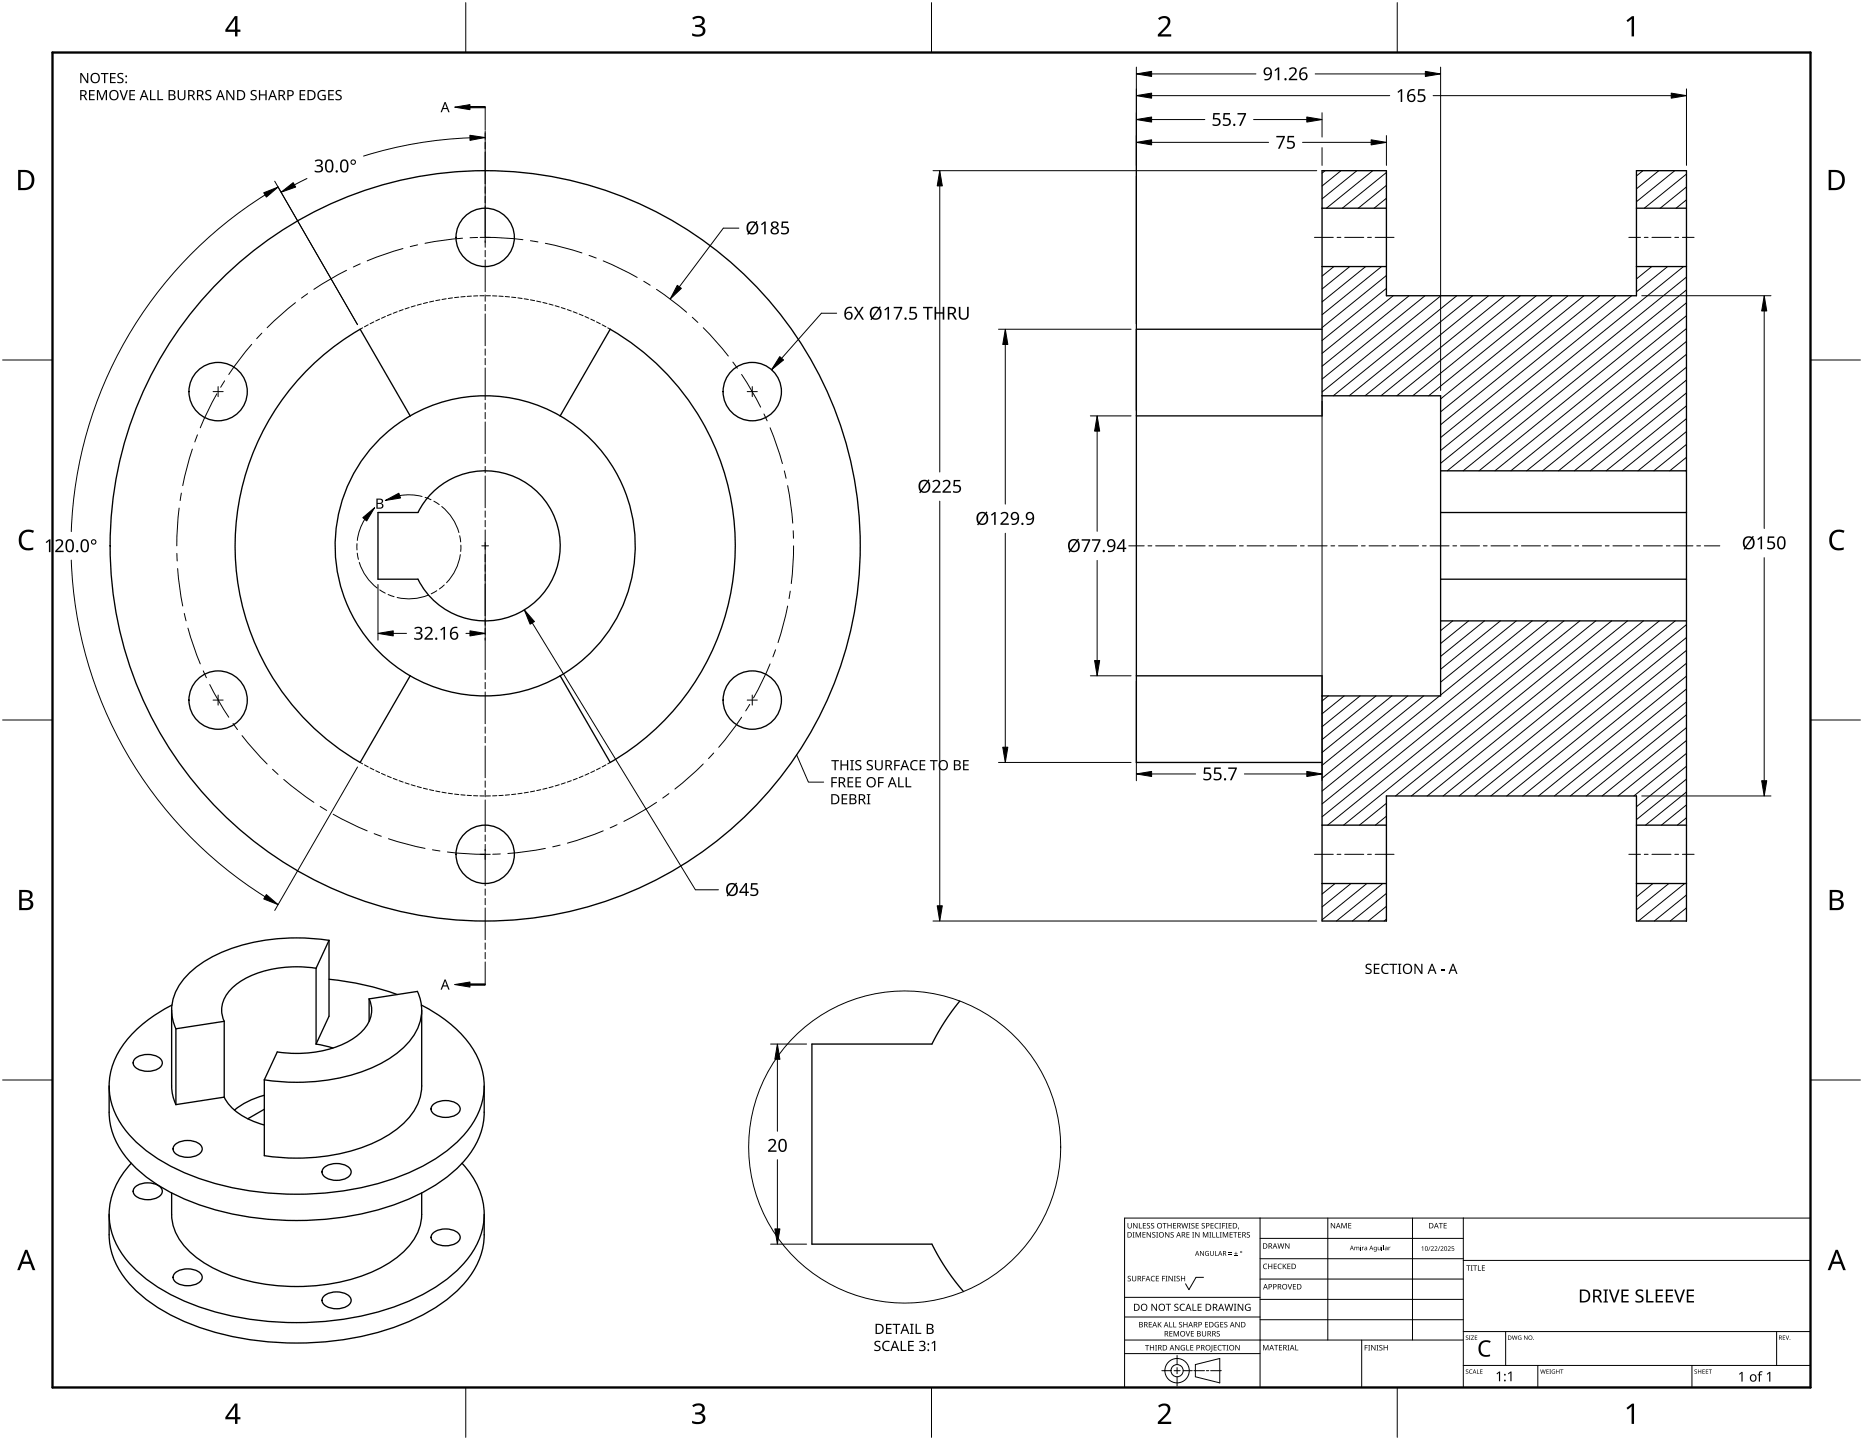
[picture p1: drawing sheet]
<svg xmlns="http://www.w3.org/2000/svg" width="559mm" height="432mm" viewBox="0 0 559 432" stroke-linecap="round" stroke-linejoin="round" font-family="sans-serif">
<circle cx="271.4" cy="343.9" r="46.8" fill="none" stroke="#000" stroke-width=".3"/>
<g fill="none" stroke="#000" stroke-width=".4">
<path d="M396.5 79.9h19.3M396.5 62.4h19.3M490.8 79.9h15M490.8 62.4h15M396.5 98.7h-55.7v129.9h55.7M396.5 118.7h35.6v90h-35.6M123 124.7a45 45 0 0 0 0 78M123 124.7l-15-26a75 75 0 0 0 0 129.9l15-25.9M168 124.7l15-26a75 75 0 0 1 0 129.9l-15-25.9M168 124.7a45 45 0 0 0-45 0M168 124.7a45 45 0 0 1 0 78M340.8 124.7h55.7v-73.5h19.3v37.5h75v-37.5h15v225h-15v-37.5h-75v37.5h-19.3v-73.5h-55.7"/>
<path d="M113.4 153.7h12a22.5 22.5 0 0 1 34.2-7.6 22.5 22.5 0 0 1 0 35.1 22.5 22.5 0 0 1-34.2-7.5h-12zM432.1 153.7h73.7M432.1 141.2h73.7M432.1 173.7h73.7M432.1 186.2h73.7M123 202.7a45 45 0 0 0 45 0M396.5 247.4h19.3M490.8 247.4h15M396.5 264.9h19.3M490.8 264.9h15M94.8 290.3a36.3 36.3 0 0 0-21 3 12.5 12.5 0 0 0-7.2 8.3v2.4l.7 2.3M94.8 290.3v22.8"/>
<path d="M98.7 282a60.8 60.8 0 0 0-34.3 4.6 24 24 0 0 0-12 11.5 12.9 12.9 0 0 0 .4 10.4M98.7 282l-3.9 8.3M98.7 282v22.7l-3.9 8.4M98.7 293.6l4.6 .6 6 1.1 5.8 1.6 4.1 1.3M110.7 299.5l14.5-2.2a13.4 13.4 0 0 1-2.2 14.7 35 35 0 0 1-18.2 10.5 63.6 63.6 0 0 1-25.5 1.3M110.7 299.5v6.8M110.7 299.5a8.4 8.4 0 0 1-2.6 10.3 29.8 29.8 0 0 1-20.6 6.1l-4.3-.5-3.9 8.4M40.7 317.3a6.2 6.2 0 0 1 7.6 .4 2.02 2.02 0 0 1-1.5 3.1 6.2 6.2 0 0 1-6.5-1.1 1.66 1.66 0 0 1 .4-2.4zM51.5 302.9v22.7M52.8 308.5v22.7M67.3 306.3l-14.5 2.2M67.3 306.3v22.7"/>
<path d="M94.8 313.1l5.1 1.2M126.4 301.4a35.8 35.8 0 0 1 17.3 16.7 20.4 20.4 0 0 1-4.4 22.1 52.6 52.6 0 0 1-25.1 14.5 91.8 91.8 0 0 1-59.6-3.4 41.6 41.6 0 0 1-18.8-15 20.6 20.6 0 0 1 3-25.3 43 43 0 0 1 12.8-9.6M126.5 302.9v22.7a16.5 16.5 0 0 1-7.6 13.1 49.9 49.9 0 0 1-29.9 8.6l-4.9-.2-4.8-.6v-22.7M287.9 300.2l-4.6 6.2-3.8 6.7h-36v60h36l4.3 7.4 5.2 6.8M32.7 325.6v7.9a23.1 23.1 0 0 0 7.7 16.4 57.6 57.6 0 0 0 26.7 13.5 91.4 91.4 0 0 0 56.3-4.2 41.6 41.6 0 0 0 18.7-15 20.7 20.7 0 0 0 3.1-10.7v-7.9M51.5 325.6a13.2 13.2 0 0 0 1.3 5.6M67.3 329a18.1 18.1 0 0 0 12 8.3M67.3 329l-14.5 2.2M79.3 328.4a23.4 23.4 0 0 0-9 4.5M79.3 332.6l-5 2.9M130 331.1a6.2 6.2 0 0 1 7.7 .5 2.02 2.02 0 0 1-1.6 3 6.2 6.2 0 0 1-6.5-1.1 1.66 1.66 0 0 1 .4-2.4zM39.4 348.8a21 21 0 0 0-4.7 24 34.7 34.7 0 0 0 14.5 14.3 82.1 82.1 0 0 0 43.6 9.4 76.7 76.7 0 0 0 38.4-10.9 30 30 0 0 0 13.5-17.1 21.4 21.4 0 0 0-6.1-19.7"/>
<path d="M40.7 355.8a6.2 6.2 0 0 1 7.6 .4 2.02 2.02 0 0 1-1.5 3.1 6.2 6.2 0 0 1-6.5-1.1 1.66 1.66 0 0 1 .4-2.4zM51.5 357.7a23.8 23.8 0 0 0 .9 11.2 25 25 0 0 0 14 12.5 60.1 60.1 0 0 0 47.2-.9 24 24 0 0 0 12-11.6 23.8 23.8 0 0 0 .9-11.2M52.7 343.1a6.2 6.2 0 0 1 7.6 .4 2.02 2.02 0 0 1-1.6 3.1 6.2 6.2 0 0 1-6.5-1.1 1.66 1.66 0 0 1 .5-2.4zM97.3 350a6.2 6.2 0 0 1 7.7 .4 2.02 2.02 0 0 1-1.6 3.1 6.2 6.2 0 0 1-6.5-1.1 1.66 1.66 0 0 1 .4-2.4zM32.7 364.1a28 28 0 0 0 2 14.8 34.7 34.7 0 0 0 14.5 14.3 82.1 82.1 0 0 0 43.6 9.5 76.7 76.7 0 0 0 38.4-11 30 30 0 0 0 13.5-17l.5-4.4v-6.2M130 369.6a6.2 6.2 0 0 1 7.7 .5 2.02 2.02 0 0 1-1.6 3 6.2 6.2 0 0 1-6.5-1.1 1.66 1.66 0 0 1 .4-2.4zM52.7 381.6a6.2 6.2 0 0 1 7.6 .4 2.02 2.02 0 0 1-1.6 3.1 6.2 6.2 0 0 1-6.5-1.1 1.66 1.66 0 0 1 .5-2.4zM97.3 388.5a6.2 6.2 0 0 1 7.7 .4 2.02 2.02 0 0 1-1.6 3.1 6.2 6.2 0 0 1-6.5-1.1 1.66 1.66 0 0 1 .4-2.4z"/>
<circle cx="145.5" cy="71.2" r="8.8"/>
<circle cx="65.4" cy="117.4" r="8.8"/>
<circle cx="225.6" cy="117.4" r="8.8"/>
<circle cx="145.5" cy="163.7" r="112.5"/>
<circle cx="65.4" cy="209.9" r="8.8"/>
<circle cx="225.6" cy="209.9" r="8.8"/>
<circle cx="145.5" cy="256.2" r="8.8"/>
</g>
<g fill="none" stroke="#000" stroke-width=".3">
<path d="M378 365.3v50.8h-40.7v-50.8h205.8M378 371.3h60.9M378 377.4h60.9M398.3 365.3v36.5M423.7 365.3v36.5M438.9 365.3v50.8M438.9 378h104.2M337.3 394.9h40.7M337.3 389h40.7M361 383h-2.3l-2.1 3.7-1-1.7M378 383.5h60.9M378 389.6h60.9"/>
<path d="M378 395.7h60.9M438.9 399.3h104.2M451.6 399.3v10.1M532.9 399.3v10.1M337.3 405.9h40.7M337.3 401.8h101.6M348.5 411h2.7M352.1 411h1.9M353.1 406.4v2.8M353.1 410.1v1.8M353.1 412.8v2.8M354.9 411h2.7"/>
<path d="M358.1 411h3.2M358.5 409.2l7.4-1.8v7.3l-7.4-1.9zM361.8 411h.8M363.1 411h3.2M408.4 401.8v14.3M438.9 409.4h104.2M461.3 409.4v6.7M507.5 409.4v6.7"/>
<circle cx="353.1" cy="411" r="1.83"/>
<circle cx="353.1" cy="411" r="3.7"/>
</g>
<g fill="#000">
<path d="M338.2 366.7h.2v1.1a.42 .42 0 0 0 .4 .4 .42 .42 0 0 0 .5-.4v-1.1h.2v1.1a.62 .62 0 0 1-.7 .6 .62 .62 0 0 1-.6-.6zM339.7 369.5h.6l-.2 .1v1.3l.2 .2h-.6l.2-.2v-1.3zM339.9 366.7h.2l.9 1.4v-1.4h.2v1.7h-.3l-.8-1.4v1.4h-.2zM340.6 369.5h.3l.5 1.3 .5-1.3h.3v1.6h-.2l.1-1.4-.8 1.4-.5-1.4v1.4h-.2zM341.6 366.7h.2v1.5h.7v.2h-.9zM342.7 369.5h.9v.1h-.7v.6h.7v.1h-.7v.6h.7v.2h-.9zM342.8 366.7h.9v.2h-.7v.5h.7v.2h-.7v.6h.7v.2h-.9zM344.1 366.9l.5-.2 .3 .1v.2a.38 .38 0 0 0-.5-.2 .38 .38 0 0 0-.2 .5 .38 .38 0 0 0 .5 .2 .53 .53 0 0 1 .2 .8 .53 .53 0 0 1-.9 0l.1-.2a.41 .41 0 0 0 .5 .1 .41 .41 0 0 0 .1-.5 .41 .41 0 0 0-.5-.2zM343.9 369.5h.3l.8 1.3v-1.3h.2v1.6h-.2l-.9-1.4v1.4h-.2zM345.3 366.9l.6-.2 .3 .1-.1 .2a.38 .38 0 0 0-.5-.2 .38 .38 0 0 0-.1 .5 .38 .38 0 0 0 .4 .2 .53 .53 0 0 1 .2 .8 .53 .53 0 0 1-.8 0v-.2a.41 .41 0 0 0 .6 .1 .41 .41 0 0 0 .1-.5 .41 .41 0 0 0-.6-.2zM345.7 369.6l.5-.1h.4l-.1 .2a.38 .38 0 0 0-.5-.1 .38 .38 0 0 0-.2 .5 .38 .38 0 0 0 .5 .2 .53 .53 0 0 1 .2 .7 .53 .53 0 0 1-.8 .1v-.2a.41 .41 0 0 0 .5 .1 .41 .41 0 0 0 .1-.6 .41 .41 0 0 0-.5-.2zM346.8 369.5h.6l-.2 .1v1.3l.2 .2h-.6l.2-.2v-1.3z"/>
<path d="M348.7 366.7h1.2v.2h-.5v1.5h-.2v-1.5h-.5zM349.5 369.5h.2l.9 1.3-.1-1.3h.2v1.6h-.2l-.9-1.4v1.4h-.1zM350.2 366.7h.2v.7h.8v-.7h.2v1.7h-.2v-.8h-.8v.8h-.2zM351.2 369.6l.5-.1h.4l-.1 .2a.38 .38 0 0 0-.5-.1 .38 .38 0 0 0-.2 .5 .38 .38 0 0 0 .5 .2 .53 .53 0 0 1 .2 .7 .53 .53 0 0 1-.8 .1v-.2a.41 .41 0 0 0 .5 .1 .41 .41 0 0 0 .1-.6 .41 .41 0 0 0-.5-.2zM351.9 366.7h.9v.2h-.7v.5h.6v.2h-.6v.6h.7v.2h-.9zM354.3 366.7h.2l.4 1.4 .3-1.4h.3l.3 1.4 .4-1.4h.2l-.4 1.7h-.3l-.3-1.4-.4 1.4h-.2zM355.9 369.5h.9v.1h-.7v.6h.6v.1h-.6v.6h.7v.2h-.9zM356.5 366.7h.6l-.2 .2v1.3l.2 .2h-.6l.2-.2v-1.3zM357.6 369.5h.6l-.2 .1v1.3l.2 .2h-.6l.2-.2v-1.3zM357.4 366.9l.6-.2 .3 .1-.1 .2a.38 .38 0 0 0-.5-.2 .38 .38 0 0 0-.1 .5 .38 .38 0 0 0 .4 .2 .53 .53 0 0 1 .2 .8 .53 .53 0 0 1-.8 0v-.2a.41 .41 0 0 0 .6 .1 .41 .41 0 0 0 .1-.5 .41 .41 0 0 0-.6-.2zM358.7 366.7h.9v.2h-.7v.5h.6v.2h-.6v.6h.7v.2h-.9zM358.5 369.5h.2l.9 1.3v-1.3h.2v1.6h-.3l-.8-1.4v1.4h-.2z"/>
<path d="M359.9 375.1h.3l.7 1.2v-1.2h.2v1.5h-.2l-.8-1.2v1.2h-.2zM360.5 366.9l.6-.2 .3 .1-.1 .2a.38 .38 0 0 0-.5-.2 .38 .38 0 0 0-.1 .5 .38 .38 0 0 0 .4 .2 .53 .53 0 0 1 .2 .8 .53 .53 0 0 1-.8 0v-.2a.41 .41 0 0 0 .6 .1 .41 .41 0 0 0 .1-.5 .41 .41 0 0 0-.6-.2zM360.8 369.5h.3l.5 1.3 .5-1.3h.3v1.6h-.2v-1.4l-.7 1.4-.5-1.4v1.4h-.2zM361.6 375.3l.6-.2 .4 .1-.2 .1a.6 .6 0 0 0-.8 .6 .6 .6 0 0 0 .8 .5v-.4l-.3-.2h.5v.7a.8 .8 0 0 1-1-.1 .8 .8 0 0 1 0-1.1zM362.7 369.5h.6l-.2 .1v1.3l.2 .2h-.6l.2-.2v-1.3zM363.6 369.5h.2v1.4h.7v.2h-.9zM363.1 366.7h.9v.2h-.7v.5h.7v.2h-.7v.6h.7v.2h-.9zM363 375.1h.1v1a.38 .38 0 0 0 .4 .3 .38 .38 0 0 0 .4-.3v-1h.2v1a.56 .56 0 0 1-.6 .5 .56 .56 0 0 1-.5-.5zM364.5 375.1h.2v1.3h.6v.2h-.8zM364.8 369.5h.2v1.4h.7v.2h-.9zM364.5 366.9l.6-.2 .4 .1-.1 .2a.65 .65 0 0 0-.9 .6 .65 .65 0 0 0 1 .5 .77 .77 0 0 1-1.1-.1 .77 .77 0 0 1 .1-1.1zM365.7 366.7h.6l-.2 .2v1.3l.2 .2h-.6l.2-.2v-1.3z"/>
<path d="M365.9 369.5h.6l-.2 .1v1.3l.2 .2h-.6l.2-.2v-1.3zM366.6 366.7h.9v.2h-.7v.6h.6v.2h-.6v.7h-.2zM366.8 369.5h.3l.5 1.3 .5-1.3h.3v1.6h-.2v-1.4l-.7 1.4-.5-1.4v1.4h-.2zM367.6 366.7h.6l-.2 .2v1.3l.2 .2h-.6l.2-.2v-1.3zM368.6 376l.9 .1zM368.6 375.6l.9 .1zM368.5 366.7h.9v.2h-.7v.5h.7v.2h-.7v.6h.7v.2h-.9zM368.8 369.5h.9v.1h-.7v.6h.7v.1h-.7v.6h.7v.2h-.9zM370.2 376.4l1 .2zM369.9 369.5h1.2v.1h-.5v1.5h-.2v-1.5h-.5zM370.6 375.4l.2 .4h.4l-.4 .1v.4l-.2-.4h-.4l.4-.1zM371.4 368.1h.3l-.4 .6z"/>
<path d="M371.4 369.5h.9v.1h-.7v.6h.6v.1h-.6v.6h.7v.2h-.9zM374 369.6l.6-.1h.3l-.1 .2a.38 .38 0 0 0-.5-.1 .38 .38 0 0 0-.1 .5 .38 .38 0 0 0 .5 .2 .53 .53 0 0 1 .1 .7 .53 .53 0 0 1-.8 .1v-.2a.41 .41 0 0 0 .6 .1 .41 .41 0 0 0 .1-.6 .41 .41 0 0 0-.5-.2zM379.1 379.1l.5-.2 .5 .1-.1 .2a.65 .65 0 0 0-.9 .6 .65 .65 0 0 0 .9 .5 .77 .77 0 0 1-1.1-.1 .77 .77 0 0 1 .2-1.1zM383.4 379.1l.6-.2 .5 .1-.1 .2a.65 .65 0 0 0-1 .6 .65 .65 0 0 0 1 .5 .77 .77 0 0 1-1.1-.1 .77 .77 0 0 1 .1-1.1zM383.2 372.8h.2l.3 1.4 .4-1.4h.2l.4 1.4 .3-1.4h.2l-.4 1.6h-.2l-.4-1.3-.4 1.3h-.2zM385.5 372.8h.2l.9 1.4v-1.4h.2v1.6h-.3l-.9-1.3 .1 1.3h-.2zM399.2 366.7h.2l.9 1.4v-1.4h.2v1.6h-.3l-.8-1.3v1.3h-.2zM402.3 366.7h.4l.5 1.3 .5-1.3h.3v1.6h-.2v-1.4l-.7 1.4-.6-1.4v1.4h-.2zM404.4 366.7h.9v.2h-.7v.5h.7v.2h-.7v.6h.7v.1h-.9zM406.2 373.9l.8 .1a.36 .36 0 0 1 .5-.1 .36 .36 0 0 1 .2 .3v.7h-.2v-.7a.25 .25 0 0 0-.3-.2 .25 .25 0 0 0-.1 .3v.6h-.2v-.7a.26 .26 0 0 0-.3-.2 .26 .26 0 0 0-.2 .4v.5h-.2zM408 373.9h.2v1h-.2zM408.5 373.9l.2 .2 .4-.2-.4 .3v.7h-.2z"/>
<path d="M413.2 373.9h.2v.6a.27 .27 0 0 0 .4 .3 .27 .27 0 0 0 .1-.4v-.5h.2v1l-.2-.1a.39 .39 0 0 1-.4 .1 .39 .39 0 0 1-.3-.4zM414.4 373.9h.2v1h-.2zM414.9 373.4h.2v1.5h-.2zM416.5 373.9l.2 .2 .4-.2-.4 .3v.7h-.2zM426.4 374l.5-.3v1.4h-.2v-1.2zM428.9 373.7h.2l-.7 1.4zM429.2 373.9a.49 .49 0 0 1 .8 0 .49 .49 0 0 1-.3 .7l-.3 .3 .7 .2h-.9l.3-.5a.37 .37 0 0 0 .4-.5 .37 .37 0 0 0-.6-.1zM430.3 373.9a.49 .49 0 0 1 .8 0 .49 .49 0 0 1-.3 .7l-.3 .3 .7 .2h-.9l.3-.5a.37 .37 0 0 0 .4-.5 .37 .37 0 0 0-.6-.1zM431.8 373.7h.2l-.7 1.4zM431.6 366.7h1.2v.2h-.5v1.4h-.2v-1.4h-.5zM432.1 373.9a.49 .49 0 0 1 .8 0 .49 .49 0 0 1-.3 .7l-.3 .3 .7 .2h-.9l.3-.5a.37 .37 0 0 0 .4-.5 .37 .37 0 0 0-.6-.1zM433 366.7h.9v.2h-.7v.5h.7v.2h-.7v.6h.7v.1h-.9z"/>
<path d="M434.3 373.9a.49 .49 0 0 1 .8 0 .49 .49 0 0 1-.4 .7l-.2 .3 .6 .2h-.9l.4-.5a.37 .37 0 0 0 .4-.5 .37 .37 0 0 0-.6-.1zM435.5 373.7h.6l-.5 .2v.4a.45 .45 0 0 1 .6 .2 .45 .45 0 0 1-.2 .6 .45 .45 0 0 1-.6-.2 .39 .39 0 0 0 .5 0 .39 .39 0 0 0 .1-.5 .39 .39 0 0 0-.6 0zM338.3 382.7l.6-.1 .3 .1-.1 .1a.38 .38 0 0 0-.5-.1 .38 .38 0 0 0-.1 .5 .38 .38 0 0 0 .5 .2 .53 .53 0 0 1 .1 .8 .53 .53 0 0 1-.8 0v-.2a.41 .41 0 0 0 .6 .1 .41 .41 0 0 0 .1-.6 .41 .41 0 0 0-.5-.1zM339.6 382.6h.2v1a.42 .42 0 0 0 .4 .5 .42 .42 0 0 0 .4-.5v-1h.2v1a.62 .62 0 0 1-.6 .6 .62 .62 0 0 1-.6-.6zM342.6 382.6h.9v.2h-.7v.5h.7v.2h-.7v.7h-.2zM344.6 396.4h.9v.2h-.7v.5h.6v.2h-.6v.5h.7v.2h-.9zM345.4 382.8l.6-.2 .4 .1-.1 .1a.65 .65 0 0 0-.9 .6 .65 .65 0 0 0 .9 .6 .77 .77 0 0 1-1.1-.1 .77 .77 0 0 1 .2-1.1zM345.4 391h.3l1.1 1.7v-1.7h.2v2.1h-.3l-1.1-1.8v1.8h-.2zM346.7 382.6h.9v.2h-.7v.5h.7v.1h-.7v.6h.7v.2h-.9zM347.3 396.4h.2v.8l.7-.8h.2l-.6 .7 .7 .9h-.3l-.5-.7-.2 .7h-.2zM348.5 382.6h1v.2h-.8v.5h.7v.2h-.7v.7h-.2zM349.6 382.6h.6l-.2 .2v1.2l.2 .2h-.6l.2-.2v-1.2z"/>
<path d="M349.7 391h1.5v.2h-.6v1.9h-.3v-1.9h-.6zM350.7 396.4h.2v1.4h.7v.2h-.9zM350.5 382.6h.2l.9 1.3v-1.3h.2v1.6h-.3l-.8-1.3v1.3h-.2zM351.9 396.4h.2v1.4h.7v.2h-.9zM352.1 382.6h.6l-.2 .2v1.2l.2 .2h-.6l.2-.2v-1.2zM352.3 391.2l.4-.3 .8 .1-.3 .2a.44 .44 0 0 0-.7 .2 .44 .44 0 0 0 .5 .5 .66 .66 0 0 1 .4 1 .66 .66 0 0 1-1 .2l-.2-.1v-.3l.3 .1a.47 .47 0 0 0 .7-.2 .47 .47 0 0 0-.6-.6l-.4-.3zM353 382.7l.5-.1 .4 .1-.1 .1a.38 .38 0 0 0-.5-.1 .38 .38 0 0 0-.2 .5 .38 .38 0 0 0 .5 .2 .53 .53 0 0 1 .2 .8 .53 .53 0 0 1-.8 0v-.2a.41 .41 0 0 0 .5 .1 .41 .41 0 0 0 .2-.6 .41 .41 0 0 0-.6-.1zM353.7 396.6l.5-.2 .4 .1-.1 .1a.38 .38 0 0 0-.5-.1 .38 .38 0 0 0-.2 .5 .38 .38 0 0 0 .5 .2 .53 .53 0 0 1 .2 .8 .53 .53 0 0 1-.8 0v-.2a.41 .41 0 0 0 .5 .1 .41 .41 0 0 0 .2-.6 .41 .41 0 0 0-.6-.1zM354.1 391.2l.7-.3 .6 .2-.1 .2a.84 .84 0 0 0-1.2 .7 .84 .84 0 0 0 1.2 .8v.2a1.1 1.1 0 0 1-1.3-.3 1.1 1.1 0 0 1 .1-1.5zM354.2 382.6h.2v.7h.9v-.7h.2v1.6h-.2v-.7h-.9v.7h-.2zM355.6 399.1h.2l.5 1.4 .5-1.4h.2l-.6 1.7h-.2zM354.9 396.4h.2v.7h.9v-.7h.2v1.6h-.2v-.7h-.9v.7h-.2z"/>
<path d="M357.7 391h.2v1.8h1v.3h-1.2zM359.2 391h1.2v.2h-.9v.7h.9v.2h-.9v.7h.9v.3h-1.2zM360.5 399.1h.2v1.1a.42 .42 0 0 0 .4 .4 .42 .42 0 0 0 .5-.4v-1.1h.2v1.1a.62 .62 0 0 1-.7 .6 .62 .62 0 0 1-.6-.6zM361.4 396.4h.9v.2h-.7v.5h.7v.2h-.7v.5h.7v.2h-.9zM364.5 396.6l.7-.2 .4 .1-.1 .2a.67 .67 0 0 0-1 .5 .67 .67 0 0 0 .9 .6v-.4h-.3v-.2h.5v.8a.88 .88 0 0 1-1.2-.2 .88 .88 0 0 1 .1-1.2zM366 396.4h.9v.2h-.7v.5h.7v.2h-.7v.5h.7v.2h-.9zM367.3 396.6l.5-.2 .3 .1v.1a.38 .38 0 0 0-.5-.1 .38 .38 0 0 0-.2 .5 .38 .38 0 0 0 .5 .2 .53 .53 0 0 1 .2 .8 .53 .53 0 0 1-.8 0v-.2a.41 .41 0 0 0 .5 .1 .41 .41 0 0 0 .1-.6 .41 .41 0 0 0-.5-.1zM367.3 391h.2l.5 1.7 .4-1.7h.3l.5 1.7 .4-1.7h.3l-.5 2.1h-.3l-.5-1.8-.5 1.8h-.3zM370.1 391h.7l-.2 .2v1.7l.2 .2h-.7l.2-.2v-1.7zM370.6 396.4h.2l.9 1.3-.1-1.3h.2v1.6h-.2l-.9-1.3v1.3h-.1zM371.2 391h.4l1.1 1.7v-1.7h.2v2.1h-.3l-1.1-1.8v1.8h-.3zM373.7 391.2l.9-.3 .5 .2-.1 .2a.87 .87 0 0 0-1.3 .6 .87 .87 0 0 0 1.2 .9v-.6h-.5v-.2h.7v1a1.15 1.15 0 0 1-1.5-.2 1.15 1.15 0 0 1 .1-1.6z"/>
<path d="M380.4 378.9h.2v.7h.8v-.7h.2v1.6h-.2v-.7h-.8v.7h-.2zM382.1 378.9h.9v.2h-.7v.5h.6v.2h-.6v.6h.7v.1h-.9zM384.7 378.9h.3v.8l.7-.8h.2l-.6 .7 .6 .9h-.2l-.6-.7-.1 .7h-.3zM386.2 385h.2l.5 1.4 .5-1.4h.2l-.6 1.6h-.2zM386.2 378.9h.9v.2h-.7v.5h.6v.2h-.6v.6h.7v.1h-.9zM387.8 385h.9v.2h-.7v.5h.7v.2h-.7v.6h.7v.1h-.9zM439.8 379.4h1.2v.2h-.5v1.4h-.2v-1.4h-.5zM441.1 379.4h.6l-.2 .2v1.3l.2 .1h-.6l.2-.1v-1.3zM441.8 379.4h1.3v.2h-.5v1.4h-.2v-1.4h-.6zM443.3 379.4h.2v1.5h.7v.1h-.9zM444.5 379.4h.9v.2h-.7v.5h.7v.2h-.7v.6h.7v.1h-.9zM343.5 403.3h1.2v.2h-.5v1.4h-.2v-1.4h-.5z"/>
<path d="M344.9 403.3h.2v.7h.8v-.7h.3v1.6h-.3v-.7h-.8v.7h-.2zM346.5 403.3h.5l-.1 .2v1.3l.1 .1h-.5l.2-.1v-1.3zM350.8 399.1h.9v.2h-.7v.5h.6v.2h-.6v.6h.7v.2h-.9zM352 399.1h.3l.5 1.4 .5-1.4h.3v1.7h-.2v-1.5l-.7 1.5-.5-1.5v1.5h-.2zM352.5 403.3h.2l.9 1.4v-1.4h.2v1.6h-.3l-.9-1.3 .1 1.3h-.2zM354.3 403.5l.8-.2 .3 .1v.2a.67 .67 0 0 0-1.1 .5 .67 .67 0 0 0 .9 .6v-.4h-.3v-.2h.6v.8a.88 .88 0 0 1-1.2-.2 .88 .88 0 0 1 0-1.2zM355.8 403.3h.2v1.5h.8v.1h-1zM357 403.3h.9v.2h-.7v.5h.7v.2h-.7v.6h.7v.1h-.9zM357.2 399.1h.9v.2h-.7v.5h.7v.2h-.7v.6h.7v.2h-.9zM363.4 403.3h.2v1.7l-.5 .4-.1-.2 .4-.2zM364.1 403.3h.9v.2h-.7v.5h.6v.2h-.6v.6h.7v.1h-.9zM365 399.3l.6-.2 .3 .1-.1 .2a.38 .38 0 0 0-.5-.2 .38 .38 0 0 0-.1 .5 .38 .38 0 0 0 .4 .2 .53 .53 0 0 1 .2 .8 .53 .53 0 0 1-.8 0v-.2a.41 .41 0 0 0 .6 .1 .41 .41 0 0 0 .1-.5 .41 .41 0 0 0-.5-.2z"/>
<path d="M365.4 403.5l.6-.2 .5 .1-.1 .2a.65 .65 0 0 0-1 .6 .65 .65 0 0 0 1 .5 .77 .77 0 0 1-1.1-.1 .77 .77 0 0 1 .1-1.1zM366.5 403.3h1.3v.2h-.5v1.4h-.2v-1.4h-.6zM367.9 403.3h.6l-.2 .2v1.3l.2 .1h-.6l.2-.1v-1.3zM370.5 403.3h.3l.8 1.4v-1.4h.2v1.6h-.2l-.9-1.3v1.3h-.2zM378.9 403.3h.3l.5 1.3 .5-1.3h.3v1.6h-.2v-1.4l-.7 1.4-.6-1.4v1.4h-.1zM382.2 403.3h1.2v.2h-.5v1.4h-.2v-1.4h-.5zM383.6 403.3h.9v.2h-.7v.5h.7v.2h-.7v.5h.7v.2h-.9zM386.2 403.3h.6l-.2 .2v1.3l.2 .1h-.6l.2-.1v-1.3zM388.5 403.3h.2v1.4h.7v.2h-.9zM409.3 403.3h.9v.2h-.7v.6h.7v.1h-.7v.7h-.2zM410.4 403.3h.6l-.2 .2v1.3l.2 .1h-.6l.2-.1v-1.3zM411.3 403.3h.2l.9 1.4v-1.4h.2v1.6h-.3l-.8-1.3v1.3h-.2z"/>
<path d="M412.9 403.3h.6l-.2 .2v1.3l.2 .1h-.6l.2-.1v-1.3zM413.8 403.5l.5-.2 .4 .1-.1 .2a.38 .38 0 0 0-.5-.2 .38 .38 0 0 0-.2 .5 .38 .38 0 0 0 .5 .2 .53 .53 0 0 1 .2 .8 .53 .53 0 0 1-.8 0v-.2a.41 .41 0 0 0 .5 .1 .41 .41 0 0 0 .1-.5 .41 .41 0 0 0-.5-.2zM415 403.3h.2v.7h.9v-.7h.2v1.6h-.2v-.7h-.9v.7h-.2zM439.7 400.6l.5-.1 .2 .2a.32 .32 0 0 0-.5-.1 .32 .32 0 0 0 0 .4 .32 .32 0 0 0 .4 .1 .41 .41 0 0 1 0 .7 .41 .41 0 0 1-.7-.2 .31 .31 0 0 0 .5 .1 .31 .31 0 0 0 0-.5l-.4-.2zM439.7 410.8l.5-.2 .2 .2a.32 .32 0 0 0-.5 0 .32 .32 0 0 0 0 .4 .32 .32 0 0 0 .4 .1 .41 .41 0 0 1 0 .6 .41 .41 0 0 1-.7-.2 .31 .31 0 0 0 .5 .2 .31 .31 0 0 0 0-.5l-.4-.3zM440.6 400.5h.5l-.2 .1 .2 1.2h-.5l.2-.2zM440.8 410.8l.5-.2 .3 .1v.1a.52 .52 0 0 0-.8 .5 .52 .52 0 0 0 .8 .5 .61 .61 0 0 1-.9-.1 .61 .61 0 0 1 .1-.9zM441.2 400.5h.9l-.7 1.1 .7 .2h-.9l.7-1.2zM443 410.6h.2v1.2l.6 .1h-.8zM442.4 400.5h.7l-.6 .1v.4h.6l-.6 .2v.4l.6 .2h-.7zM444 410.6h.7l-.6 .2v.4h.6l-.6 .1v.5l.6 .1h-.7zM444.1 402.5a2.71 2.71 0 0 1 3-.3l-.2 .5a1.9 1.9 0 0 0-2.3 .2 1.9 1.9 0 0 0-.4 2.3 1.85 1.85 0 0 0 2.7 .9v.6a2.46 2.46 0 0 1-2.9-.5 2.46 2.46 0 0 1-.4-2.9z"/>
<path d="M448.9 411.9l1.1-.6v2.9h-.4v-2.6l-.5 .5zM452.3 411.9l1.1-.6v2.9h-.4v-2.6l-.5 .5zM453.5 400.5h.2l.2 1.1 .3-1.1h.2l.3 1.1 .3-1.1h.1l-.3 1.3h-.2l-.3-1.1-.3 1.1h-.2zM455.5 400.6l.8-.1-.2 .1a.53 .53 0 0 0-.7 .6 .53 .53 0 0 0 .8 .4v-.4l-.3-.1h.4v.6a.71 .71 0 0 1-.9-.1 .71 .71 0 0 1 .1-1zM457.1 400.5l.9 1.1v-1.1h.2v1.3l-.9-1.1-.2 1.1zM462 410.6h.2l.2 1.1 .3-1.1h.2l.3 1.1 .3-1.1h.1l-.3 1.3h-.2l-.3-1.1-.3 1.1h-.2zM463.8 410.6h.8l-.6 .2v.4h.5l-.5 .1v.5l.6 .1h-.8zM464.7 410.6h.5l-.1 .2 .1 1.1h-.5l.2-.1zM465.6 410.8l.8-.1-.2 .1a.53 .53 0 0 0-.6 .5 .53 .53 0 0 0 .7 .5v-.4l-.3-.2h.5v.7a.71 .71 0 0 1-1-.2 .71 .71 0 0 1 .1-.9zM466.8 410.6h.1v.6h.7v-.6h.2v1.3h-.2v-.6h-.7v.6h-.1zM468 410.6h.9l-.4 .2v1.1h-.1v-1.1zM508.3 410.8l.4-.2 .3 .2a.32 .32 0 0 0-.5 0 .32 .32 0 0 0-.1 .4 .32 .32 0 0 0 .5 .1 .41 .41 0 0 1-.1 .6 .41 .41 0 0 1-.6-.2 .31 .31 0 0 0 .5 .2 .31 .31 0 0 0 0-.5l-.4-.3z"/>
<path d="M509.3 410.6h.2v.6h.6v-.6h.2v1.3h-.2v-.6h-.6v.6h-.2zM510.6 410.6h.8l-.6 .2v.4h.5l-.5 .1v.5l.6 .1h-.8zM511.6 410.6h.8l-.6 .2v.4h.5l-.5 .1v.5l.6 .1h-.8zM512.5 410.6h1l-.4 .2v1.1h-.2v-1.1zM521.6 412l1.1-.6v2.9h-.4l.1-2.5-.6 .4zM527.7 411.4l1-.2-.1 .3h-.5l-.2 .2v.4h.6v.3h-.6v1.9h-.4v-1.9h-.3l.3-.3zM529.9 412l1.1-.6v2.9h-.3v-2.5l-.6 .4zM534.7 400.5h.8l-.6 .1v.4h.5l-.5 .2v.4l.6 .2h-.8zM535.6 400.5h.1l.4 1.1 .4-1.1h.2l-.5 1.3z"/>
<path d="M338.2 369.5h.5a.81 .81 0 0 1 .8 .8 .81 .81 0 0 1-.8 .8h-.5zM338.4 369.6v1.3h.2a.64 .64 0 0 0 .7-.6 .64 .64 0 0 0-.6-.7z"/>
<path d="M346.9 367.6a.85 .85 0 0 1 1.7 0 .85 .85 0 0 1-1.7 0zM347.3 367.6a.6 .6 0 0 0 1.2 0 .6 .6 0 0 0-1.2 0z"/>
<path d="M347.5 370.3a.81 .81 0 0 1 1.6 0 .81 .81 0 0 1-1.6 0zM347.8 370.3a.6 .6 0 0 0 1.2 0 .6 .6 0 0 0-1.2 0z"/>
<path d="M353.1 366.7h.5a.47 .47 0 0 1 .5 .4 .47 .47 0 0 1-.3 .5l.5 .8h-.3l-.4-.7h-.3v.7h-.2zM353.3 366.9v.6h.3a.31 .31 0 0 0 .3-.3 .31 .31 0 0 0-.3-.3z"/>
<path d="M353.4 369.5h.2l.6 1.6h-.2l-.2-.5h-.6l-.2 .5h-.2zM353.5 369.7l-.2 .7h.5z"/>
<path d="M354.5 369.5h.4a.47 .47 0 0 1 .6 .3 .47 .47 0 0 1-.3 .6l.4 .7h-.2l-.4-.7h-.3v.7h-.2zM354.7 369.6v.6h.2a.31 .31 0 0 0 .4-.3 .31 .31 0 0 0-.4-.3z"/>
<path d="M359 375.1l.7 1.5-.3-.5h-.6l-.4 .5zM359.1 375.3l-.2 .7h.4z"/>
<path d="M361.7 366.7h.5a.54 .54 0 0 1 .6 .7 .54 .54 0 0 1-.9 .3v.7h-.2zM361.9 366.9v.7a.4 .4 0 0 0 .7-.4 .39 .39 0 0 0-.7-.3z"/>
<path d="M365.9 375.1l.7 1.5-.3-.5h-.6l-.4 .5zM366 375.3l-.2 .7h.4z"/>
<path d="M366.8 375.1h.4a.42 .42 0 0 1 .6 .3 .42 .42 0 0 1-.3 .5l.4 .7h-.2l-.4-.6h-.3v.6h-.2zM367 375.3v.5h.2a.28 .28 0 0 0 .4-.3 .28 .28 0 0 0-.4-.2z"/>
<path d="M369.8 366.7h.5a.81 .81 0 0 1 .8 .9 .81 .81 0 0 1-.9 .8h-.4zM370 366.9v1.3h.2a.64 .64 0 0 0 .7-.6 .64 .64 0 0 0-.6-.7z"/>
<path d="M372 375.4a.31 .31 0 0 1 .6 0 .31 .31 0 0 1-.6 0zM372.1 375.4a.2 .2 0 0 0 .4 0 .2 .2 0 0 0-.4 0z"/>
<path d="M372.6 369.5h.5a.47 .47 0 0 1 .5 .3 .47 .47 0 0 1-.3 .6l.5 .7h-.3l-.4-.7h-.3v.7h-.2zM372.8 369.6v.6h.3a.31 .31 0 0 0 .3-.3 .31 .31 0 0 0-.3-.3z"/>
<path d="M378.8 372.8h.5a.81 .81 0 0 1 .8 .9 .81 .81 0 0 1-.8 .7h-.5zM379 373v1.3h.3a.64 .64 0 0 0 .6-.7 .64 .64 0 0 0-.6-.6z"/>
<path d="M380.5 372.8h.4a.47 .47 0 0 1 .6 .3 .47 .47 0 0 1-.3 .6l.5 .7h-.3l-.4-.6h-.3v.6h-.2zM380.7 373v.6h.2a.31 .31 0 0 0 .4-.3 .31 .31 0 0 0-.4-.3z"/>
<path d="M382.3 372.8h.2l.6 1.6h-.2l-.2-.5h-.6l-.2 .5h-.2zM382.4 373l-.2 .8h.5z"/>
<path d="M387.4 378.9h.5a.81 .81 0 0 1 .8 .9 .81 .81 0 0 1-.8 .7h-.5zM387.6 379.1v1.3h.2a.64 .64 0 0 0 .7-.6 .64 .64 0 0 0-.6-.7z"/>
<path d="M401.3 366.7h.2l.6 1.6h-.2l-.2-.5h-.6l-.2 .5h-.2zM401.4 366.9l-.3 .8h.6z"/>
<path d="M405.4 373.5l.7 1.4-.4-.4h-.5l-.3 .4zM405.5 373.7l-.2 .6h.4z"/>
<path d="M409.3 373.9l.7 .1 .1 .9-.2-.2a.35 .35 0 0 1-.5 .2 .35 .35 0 0 1-.1-.4 .35 .35 0 0 1 .4-.2h.2l-.1-.3zM409.5 374.5h-.1a.26 .26 0 0 0 .4 .3 .26 .26 0 0 0 .1-.4z"/>
<path d="M411.2 373.5l.7 1.4-.3-.4h-.6l-.3 .4zM411.3 373.7l-.2 .6h.4z"/>
<path d="M412.2 373.9h.7v1.1l-.2 .3h-.6v-.2l.6 .1 .1-.4a.51 .51 0 0 1-.8-.1 .51 .51 0 0 1 .2-.8zM412.1 374.4a.35 .35 0 0 0 .7 0 .35 .35 0 0 0-.7 0z"/>
<path d="M415.5 373.9l.6 .1 .1 .9-.2-.2a.35 .35 0 0 1-.5 .2 .35 .35 0 0 1-.1-.4 .35 .35 0 0 1 .4-.2h.2v-.3zM415.6 374.5h-.1a.26 .26 0 0 0 .4 .3 .26 .26 0 0 0 .1-.4z"/>
<path d="M427.6 373.8l.4-.1 .2 .3 .1 .7-.3 .4h-.4l-.2-.3zM427.7 373.9l-.1 .1a.49 .49 0 0 0-.1 .6 .49 .49 0 0 0 .5 .3 .53 .53 0 0 0 .2-.6 .53 .53 0 0 0-.5-.4z"/>
<path d="M428.7 366.7h.5a.81 .81 0 0 1 .8 .9 .81 .81 0 0 1-.9 .7h-.4zM428.9 366.9v1.3h.2a.64 .64 0 0 0 .6-.6 .64 .64 0 0 0-.6-.7z"/>
<path d="M430.7 366.7h.2l.6 1.6h-.2l-.2-.5h-.6l-.2 .5h-.2zM430.8 366.9l-.2 .8h.5z"/>
<path d="M433.3 373.8l.5-.1 .2 .3v.7l-.2 .4h-.4l-.2-.3zM433.4 373.9v.1a.49 .49 0 0 0-.1 .6 .49 .49 0 0 0 .5 .3 .53 .53 0 0 0 .2-.6 .53 .53 0 0 0-.6-.4z"/>
<path d="M341.2 382.6h.5a.47 .47 0 0 1 .5 .3 .47 .47 0 0 1-.3 .6l.5 .7h-.3l-.3-.7h-.4v.7h-.2zM341.4 382.8v.6h.3a.31 .31 0 0 0 .3-.3 .31 .31 0 0 0-.3-.3z"/>
<path d="M341.7 396.4h.5a.42 .42 0 0 1 .5 .2 .42 .42 0 0 1-.2 .6 .44 .44 0 0 1 .3 .5 .44 .44 0 0 1-.5 .3h-.6zM341.9 397.3v.6h.3a.31 .31 0 0 0 .4-.4 .31 .31 0 0 0-.4-.2zM341.9 396.6v.5h.3a.28 .28 0 0 0 .4-.3 .28 .28 0 0 0-.4-.2z"/>
<path d="M340.2 391h.6a1.05 1.05 0 0 1 1 1 1.05 1.05 0 0 1-1.1 1.1h-.5zM340.4 391.2v1.6h.3a.83 .83 0 0 0 .9-.8 .83 .83 0 0 0-.8-.8z"/>
<path d="M343.2 396.4h.4a.47 .47 0 0 1 .6 .3 .47 .47 0 0 1-.3 .6l.4 .7h-.2l-.4-.6h-.3v.6h-.2zM343.4 396.6v.6h.2a.31 .31 0 0 0 .4-.3 .31 .31 0 0 0-.4-.3z"/>
<path d="M342.4 391.2a1.02 1.02 0 0 1 1.6 .1 1.02 1.02 0 0 1-.3 1.5 1.02 1.02 0 0 1-1.5-.4zM342.7 391.3a.83 .83 0 0 0-.2 1.2 .83 .83 0 0 0 1.1 .2l.2-.2a.81 .81 0 0 0 0-1 .81 .81 0 0 0-1.1-.2z"/>
<path d="M344.2 382.6h.2l.6 1.6h-.2l-.2-.5h-.6l-.2 .5h-.2zM344.3 382.8l-.2 .7h.5z"/>
<path d="M346.2 396.4h.2l.7 1.6h-.2l-.2-.5h-.7l-.2 .5h-.2zM346.3 396.6l-.2 .7h.5z"/>
<path d="M347.8 391.2a1.02 1.02 0 0 1 1.5 .1 1.02 1.02 0 0 1-.3 1.5 1.02 1.02 0 0 1-1.5-.4zM348 391.3a.83 .83 0 0 0-.2 1.2 .83 .83 0 0 0 1.1 .2l.2-.2a.81 .81 0 0 0 0-1 .81 .81 0 0 0-1.1-.2z"/>
<path d="M349.7 396.4h.2l.6 1.6h-.2l-.2-.5h-.6l-.2 .5h-.2zM349.8 396.6l-.3 .7h.5z"/>
<path d="M353.9 399.9a.81 .81 0 0 1 1.6 0 .81 .81 0 0 1-1.6 0zM354.2 400a.6 .6 0 0 0 1.2 0 .6 .6 0 0 0-1.2 0z"/>
<path d="M356.3 391h.3l.8 2.1h-.3l-.2-.7h-.9l-.2 .7h-.3zM356.5 391.2l-.4 1h.7z"/>
<path d="M357 396.4h.2l.6 1.6h-.2l-.2-.5h-.6l-.2 .5h-.2zM357.1 396.6l-.2 .7h.5z"/>
<path d="M358.1 396.4h.4a.47 .47 0 0 1 .6 .3 .47 .47 0 0 1-.3 .6l.4 .7h-.2l-.4-.6h-.3v.6h-.2zM358.3 396.6v.6h.2a.31 .31 0 0 0 .4-.3 .31 .31 0 0 0-.4-.3z"/>
<path d="M359.1 399.1h.4a.42 .42 0 0 1 .6 .2 .42 .42 0 0 1-.3 .6 .44 .44 0 0 1 .4 .5 .44 .44 0 0 1-.6 .4h-.5zM359.3 400v.6h.3a.31 .31 0 0 0 .4-.3 .31 .31 0 0 0-.4-.3zM359.3 399.3v.5h.3a.28 .28 0 0 0 .3-.3 .28 .28 0 0 0-.4-.2z"/>
<path d="M359.5 396.4h.4a.54 .54 0 0 1 .6 .7 .54 .54 0 0 1-.8 .3v.6h-.2zM359.7 396.6v.6a.39 .39 0 0 0 .6-.3 .39 .39 0 0 0-.6-.3z"/>
<path d="M361.6 391h.7a1.05 1.05 0 0 1 1 1 1.05 1.05 0 0 1-1.1 1.1h-.6zM361.9 391.2v1.6h.3a.83 .83 0 0 0 .8-.8 .83 .83 0 0 0-.8-.8z"/>
<path d="M362.7 396.4h.5a.81 .81 0 0 1 .8 .8 .81 .81 0 0 1-.8 .8h-.5zM362.9 396.6v1.2h.2a.64 .64 0 0 0 .7-.6 .64 .64 0 0 0-.6-.6z"/>
<path d="M363.8 391h.6a.61 .61 0 0 1 .7 .4 .61 .61 0 0 1-.4 .7l.6 1h-.3l-.5-.9h-.4v.9h-.3zM364.1 391.2v.8h.3a.4 .4 0 0 0 .5-.4 .4 .4 0 0 0-.5-.4z"/>
<path d="M366.2 391h.2l.8 2.1h-.3l-.2-.7h-.8l-.3 .7h-.3zM366.3 391.2l-.4 1h.7z"/>
<path d="M369.5 396.4h.2l.6 1.6h-.2l-.2-.5h-.6l-.2 .5h-.2zM369.6 396.6l-.2 .7h.5z"/>
<path d="M372.3 396.4h.5a.81 .81 0 0 1 .8 .8 .81 .81 0 0 1-.9 .8h-.4zM372.5 396.6v1.2h.2a.64 .64 0 0 0 .7-.6 .64 .64 0 0 0-.7-.6z"/>
<path d="M379.5 385h.2l.6 1.6h-.2l-.2-.5h-.7l-.1 .5h-.3zM379.6 385.2l-.3 .8h.5z"/>
<path d="M380.5 385h.4a.54 .54 0 0 1 .6 .7 .54 .54 0 0 1-.8 .3v.6h-.2zM380.7 385.2v.6a.39 .39 0 0 0 .6-.3 .39 .39 0 0 0-.6-.3z"/>
<path d="M381.9 385h.4a.54 .54 0 0 1 .6 .7 .54 .54 0 0 1-.8 .3v.6h-.2zM382.1 385.2v.6a.39 .39 0 0 0 .6-.3 .39 .39 0 0 0-.6-.3z"/>
<path d="M383.3 385h.4a.47 .47 0 0 1 .6 .3 .47 .47 0 0 1-.3 .6l.4 .7h-.2l-.4-.6h-.3v.6h-.2zM383.5 385.2v.6h.2a.31 .31 0 0 0 .4-.3 .31 .31 0 0 0-.4-.3z"/>
<path d="M384.5 385.8a.81 .81 0 0 1 1.6 0 .81 .81 0 0 1-1.6 0zM384.8 385.8a.6 .6 0 0 0 1.2 0 .6 .6 0 0 0-1.2 0z"/>
<path d="M389.1 385h.5a.81 .81 0 0 1 .8 .9 .81 .81 0 0 1-.9 .7h-.4zM389.3 385.2v1.3h.2a.64 .64 0 0 0 .6-.6 .64 .64 0 0 0-.6-.7z"/>
<path d="M347.4 403.3h.4a.47 .47 0 0 1 .6 .3 .47 .47 0 0 1-.3 .6l.4 .7h-.2l-.4-.6h-.3v.6h-.2zM347.6 403.5v.6h.2a.31 .31 0 0 0 .4-.3 .31 .31 0 0 0-.4-.3z"/>
<path d="M349.3 399.1h.5a.47 .47 0 0 1 .6 .3 .47 .47 0 0 1-.3 .6l.4 .8h-.2l-.4-.7h-.3v.7h-.3zM349.6 399.3v.6h.2a.31 .31 0 0 0 .4-.3 .31 .31 0 0 0-.4-.3z"/>
<path d="M348.8 403.3h.5a.81 .81 0 0 1 .8 .8 .81 .81 0 0 1-.9 .8h-.4zM349 403.5v1.3h.2a.64 .64 0 0 0 .7-.7 .64 .64 0 0 0-.7-.6z"/>
<path d="M351.4 403.3h.2l.6 1.6h-.2l-.2-.5h-.6l-.2 .5h-.2zM351.5 403.5l-.2 .8h.5z"/>
<path d="M358.9 403.3h.4a.54 .54 0 0 1 .6 .7 .54 .54 0 0 1-.8 .3v.6h-.2zM359.1 403.5v.6a.39 .39 0 0 0 .6-.3 .39 .39 0 0 0-.6-.3z"/>
<path d="M360.3 403.3h.4a.47 .47 0 0 1 .6 .3 .47 .47 0 0 1-.3 .6l.4 .7h-.2l-.4-.6h-.3v.6h-.2zM360.5 403.5v.6h.2a.31 .31 0 0 0 .4-.3 .31 .31 0 0 0-.4-.3z"/>
<path d="M362.2 399.1h.4a.47 .47 0 0 1 .6 .4 .47 .47 0 0 1-.3 .5l.4 .8h-.2l-.4-.7h-.3v.7h-.2zM362.4 399.3v.6h.2a.31 .31 0 0 0 .4-.3 .31 .31 0 0 0-.4-.3z"/>
<path d="M361.5 404.1a.81 .81 0 0 1 1.6 0 .81 .81 0 0 1-1.6 0zM361.8 404.1a.6 .6 0 0 0 1.2 0 .6 .6 0 0 0-1.2 0z"/>
<path d="M363.6 399.1h.4a.47 .47 0 0 1 .6 .4 .47 .47 0 0 1-.3 .5l.5 .8h-.3l-.4-.7h-.3v.7h-.2zM363.8 399.3v.6h.2a.31 .31 0 0 0 .4-.3 .31 .31 0 0 0-.4-.3z"/>
<path d="M368.6 404.1a.81 .81 0 0 1 1.6 0 .81 .81 0 0 1-1.6 0zM368.9 404.1a.6 .6 0 0 0 1.2 0 .6 .6 0 0 0-1.2 0z"/>
<path d="M381.3 403.3h.2l.6 1.6h-.2l-.2-.5h-.6l-.2 .5h-.2zM381.4 403.5l-.2 .7h.5z"/>
<path d="M384.9 403.3h.4a.47 .47 0 0 1 .6 .3 .47 .47 0 0 1-.3 .6l.4 .7h-.2l-.4-.7h-.3v.7h-.2zM385.1 403.5v.6h.2a.31 .31 0 0 0 .4-.3 .31 .31 0 0 0-.4-.3z"/>
<path d="M387.5 403.3h.2l.6 1.6h-.2l-.2-.5h-.7l-.1 .5h-.3zM387.6 403.5l-.3 .7h.5z"/>
<path d="M442.2 410.6l.6 1.3-.3-.4h-.5l-.3 .4zM442.3 410.8l-.2 .6h.4z"/>
<path d="M452.3 400.5l.8 .1 .3 .4a.61 .61 0 0 1-.7 .8h-.4zM452.5 400.6v1h.4l.2-.7z"/>
<path d="M458.3 401.1a.65 .65 0 0 1 1.3 0 .65 .65 0 0 1-1.3 0zM458.6 401.1a.5 .5 0 0 0 1 0 .5 .5 0 0 0-1 0z"/>
<path d="M524.7 413.2a1.1 1.1 0 0 1 2.2 0 1.1 1.1 0 0 1-2.2 0zM525.5 412.5a.8 .8 0 0 0-.3 1.1 .8 .8 0 0 0 1.1 .2l.2-.4a.71 .71 0 0 0-.2-.9 .71 .71 0 0 0-.8 0z"/>
<path d="M533.6 400.5h.4a.37 .37 0 0 1 .4 .2 .37 .37 0 0 1-.2 .5l.3 .6-.5-.6h-.2v.6h-.2zM533.8 400.6v.5h.2a.25 .25 0 0 0 .3-.3 .25 .25 0 0 0-.3-.2z"/>
<circle cx="408.1" cy="373.6" r=".1"/>
<circle cx="414.5" cy="373.6" r=".1"/>
<circle cx="451.4" cy="414" r=".26"/>
<circle cx="451.4" cy="412.2" r=".27"/>
<circle cx="460" cy="401.7" r=".12"/>
<circle cx="536.9" cy="401.7" r=".12"/>
</g>
<g fill="none" stroke="#000" stroke-width=".3">
<path d="M108.8 98.3l-.8 .4M110.4 97.4l-1.1 .6M112.1 96.5l-1.1 .6M113.9 95.7l-1.2 .5M115.6 94.9l-1.2 .5M117.3 94.2l-1.1 .5M119.1 93.5l-1.2 .4M120.9 92.8l-1.2 .5M122.7 92.2l-1.2 .4M124.5 91.7l-1.2 .3M126.4 91.2l-1.2 .3M128.2 90.7l-1.2 .3"/>
<path d="M130.1 90.3l-1.3 .3M132 89.9l-1.3 .3M133.8 89.6l-1.2 .2M135.7 89.3l-1.2 .2M137.6 89.1l-1.3 .1M139.5 88.9l-1.3 .1M141.4 88.8l-1.3 .1M143.3 88.7l-1.3 .1M145.2 88.7h-1.3M145.8 88.7h1.3M147.8 88.7l1.2 .1M149.7 88.8l1.2 .1"/>
<path d="M151.6 88.9l1.2 .1M153.5 89.1l1.2 .1M155.3 89.3l1.3 .2M157.2 89.6l1.3 .2M159.1 89.9l1.3 .3M161 90.3l1.2 .3M162.8 90.7l1.3 .3M164.7 91.2l1.2 .3M166.5 91.7l1.2 .3M168.3 92.2l1.2 .4M170.1 92.8l1.2 .5M171.9 93.5l1.2 .4"/>
<path d="M173.7 94.2l1.2 .5M175.5 94.9l1.1 .5M177.2 95.7l1.2 .5M178.9 96.5l1.2 .6M180.6 97.4l1.1 .6M182.3 98.3l.7 .4M108 228.6l.8 .5M109.3 229.4l1.1 .6M111 230.3l1.1 .5M112.7 231.1l1.2 .6M114.4 231.9l1.2 .5M116.2 232.7l1.1 .5"/>
<path d="M117.9 233.4l1.2 .5M119.7 234.1l1.2 .4M121.5 234.7l1.2 .4M123.3 235.3l1.2 .4M125.2 235.9l1.2 .3M127 236.4l1.2 .3M128.8 236.8l1.3 .3M130.7 237.2l1.3 .2M132.6 237.6l1.2 .2M134.5 237.9l1.2 .1M136.3 238.1l1.3 .2M138.2 238.3l1.3 .1"/>
<path d="M140.1 238.5l1.3 .1M142 238.6h1.3M143.9 238.7h1.3M147.1 238.7h-1.3M149 238.6h-1.2M150.9 238.5l-1.2 .1M152.8 238.3l-1.2 .1M154.7 238.1l-1.2 .2M156.6 237.9l-1.3 .1M158.5 237.6l-1.3 .2M160.4 237.2l-1.3 .2M162.2 236.8l-1.2 .3"/>
<path d="M164.1 236.4l-1.3 .3M165.9 235.9l-1.2 .3M167.7 235.3l-1.2 .4M169.5 234.7l-1.2 .4M171.3 234.1l-1.2 .4M173.1 233.4l-1.2 .5M174.9 232.7l-1.2 .5M176.6 231.9l-1.1 .5M178.4 231.1l-1.2 .6M180.1 230.3l-1.2 .5M181.7 229.4l-1.1 .6M183 228.6l-.7 .5"/>
</g>
<path d="M15.7 15.7h527.4v400.4h-527.4z" fill="none" stroke="#000" stroke-width=".7"/>
<path d="M139.7 .8v14.9M279.4 .8v14.9M419.1 .8v14.9M.8 108h14.9M543.1 108h14.9M.8 215.9h14.9M543.1 215.9h14.9M.8 323.9h14.9M543.1 323.9h14.9M139.7 416.1v14.9M279.4 416.1v14.9M419.1 416.1v14.9" fill="none" stroke="#000" stroke-width=".3"/>
<g fill="#000">
<path d="M207.6 5.4a2.36 2.36 0 0 1 3.8 .5 1.49 1.49 0 0 1-1.3 1.8 1.62 1.62 0 0 1 1.5 1.8 1.62 1.62 0 0 1-1.8 1.5l-2.2-.3v-.7a2.16 2.16 0 0 0 3.2-.5 1.23 1.23 0 0 0-1.7-1.4h-.6v-.6a1.55 1.55 0 0 0 2.1-1.2 1.51 1.51 0 0 0-2.6-.4zM347.4 5.5a2.07 2.07 0 0 1 2.1-.8 2.07 2.07 0 0 1 1.6 1.7 4 4 0 0 1-1.6 2.6l-1.3 1.3h3.1v.7h-4v-.7l1.6-1.6a2.6 2.6 0 0 0 1.2-2.8 1.64 1.64 0 0 0-2.3 .1zM487.9 6.1l1.6-1.2h.6v6h-.7v-5.3l-1.1 1zM6.4 159.7a3.4 3.4 0 0 1 3.8-.5l-.3 .6a2.3 2.3 0 0 0-2.7 .1 2.3 2.3 0 0 0-.7 2.6 2.15 2.15 0 0 0 3.1 1.7l.4-.1v.7a3 3 0 0 1-3.5-.4 3 3 0 0 1-.8-3.4zM549.4 159.7a3.4 3.4 0 0 1 3.9-.5l-.3 .6a2.3 2.3 0 0 0-2.7 .1 2.3 2.3 0 0 0-.8 2.6 2.15 2.15 0 0 0 3.1 1.7l.4-.1v.7a3 3 0 0 1-3.4-.4 3 3 0 0 1-.8-3.4zM207.6 421.4a2.36 2.36 0 0 1 3.8 .6 1.49 1.49 0 0 1-1.3 1.8 1.62 1.62 0 0 1 1.5 1.8 1.62 1.62 0 0 1-1.8 1.4l-2.2-.3v-.7a2.16 2.16 0 0 0 3.2-.5 1.23 1.23 0 0 0-1.7-1.4h-.6v-.6a1.55 1.55 0 0 0 2.1-1.1 1.51 1.51 0 0 0-2.6-.5zM347.4 421.6a2.07 2.07 0 0 1 2.1-.8 2.07 2.07 0 0 1 1.6 1.7 4 4 0 0 1-1.6 2.5l-1.3 1.3h3.1v.7h-4v-.6l1.6-1.6a2.6 2.6 0 0 0 1.2-2.9 1.64 1.64 0 0 0-2.3 .2zM487.9 422.2l1.6-1.3h.6v6.1h-.7v-5.3l-1.1 1z"/>
<path d="M70.4 4.8h.8v4.1h.9v.6h-.9v1.4h-.7v-1.4h-2.9v-.6zM70.5 5.6l-2.2 3.3h2.2z"/>
<path d="M5.4 51h1.9a3 3 0 0 1 3 3.1 3 3 0 0 1-3.2 2.9h-1.7zM6.2 51.6v4.8h.8a2.39 2.39 0 0 0 2.5-2.2 2.39 2.39 0 0 0-2-2.6z"/>
<path d="M548.5 51h1.9a3 3 0 0 1 3 3.1 3 3 0 0 1-3.2 2.9h-1.7zM549.3 51.6v4.8h.8a2.39 2.39 0 0 0 2.4-2.2 2.39 2.39 0 0 0-2-2.6z"/>
<path d="M5.8 266.9h1.7a1.71 1.71 0 0 1 2.3 1.7 1.39 1.39 0 0 1-1.2 1.1 1.64 1.64 0 0 1 1.4 2 1.64 1.64 0 0 1-2.1 1.2h-2.1zM6.5 270.1v2.2h1.2a1.15 1.15 0 0 0 1.5-1.2 1.15 1.15 0 0 0-1.5-1zM6.5 267.5v1.9h1.1a1.04 1.04 0 0 0 1.4-1 1.04 1.04 0 0 0-1.5-.9z"/>
<path d="M548.8 266.9h1.7a1.71 1.71 0 0 1 2.3 1.7 1.39 1.39 0 0 1-1.1 1.1 1.64 1.64 0 0 1 1.3 2 1.64 1.64 0 0 1-2.1 1.2h-2.1zM549.6 270.1v2.2h1.2a1.15 1.15 0 0 0 1.4-1.2 1.15 1.15 0 0 0-1.5-1zM549.6 267.5v1.9h1.1a1.04 1.04 0 0 0 1.3-1 1.04 1.04 0 0 0-1.4-.9z"/>
<path d="M7.5 374.8h.7l2.4 6.1h-.8l-.7-1.9h-2.4l-.8 1.9h-.7zM7.9 375.6l-1 2.7h1.9z"/>
<path d="M550.6 374.8h.7l2.3 6.1h-.8l-.7-1.9h-2.4l-.7 1.9h-.8zM550.9 375.6l-.9 2.7h1.9z"/>
<path d="M70.4 420.9h.8v4h.9v.7h-.9v1.4h-.7v-1.4h-2.9v-.6zM70.5 421.7l-2.2 3.2h2.2z"/>
</g>
<g fill="none" stroke="#000" stroke-width=".3">
<path d="M144 71.2h3M145.5 69.7v3M63.9 117.4h3M65.4 115.9v3M224.1 117.4h3.1M225.6 115.9v3M144.5 163.7h2M145.5 162.7v2M63.9 209.9h3M65.4 208.4v3M224.1 209.9h3.1M225.6 208.4v3"/>
<path d="M144 256.2h3M145.5 254.7v3"/>
</g>
<path d="M112.9 149.5h.9a.78 .78 0 0 1 1.1 .4 .78 .78 0 0 1-.6 1 .82 .82 0 0 1 .7 1 .82 .82 0 0 1-1 .6h-1.1zM113.3 151.1v1.1h.6a.57 .57 0 0 0 .7-.6 .57 .57 0 0 0-.7-.5zM113.3 149.8v1h.5a.52 .52 0 0 0 .7-.5 .52 .52 0 0 0-.7-.5z" fill="#000"/>
<g fill="none" stroke="#000" stroke-width=".3">
<path d="M109.4 155.7a15.6 15.6 0 0 0-2.2 6.4M119.9 148.6a15.6 15.6 0 0 1 6.7 .3M127.5 149.1l1.8 .8M130.1 150.3l1.6 1M132.5 151.9a15.6 15.6 0 0 1 5.2 7.8M107.1 163v1.9M107.2 165.9l.3 1.8M107.8 168.7a15.6 15.6 0 0 0 5.3 7.6M113.9 176.9l1.6 1M116.4 178.3l1.8 .6M128.5 178.4a15.6 15.6 0 0 1-9.4 .8M131 177.1l-1.7 1"/>
<path d="M133.3 175.4l-1.5 1.2M137.9 160.6l.3 1.9M138.1 166.3a15.6 15.6 0 0 1-4.2 8.4M138.2 163.5v1.9"/>
</g>
<path d="M108.8 155.2l3.6-3-2.4 4zM115.5 150.1l4.1-2.2 .5 1.4z" fill="#000" stroke="#000" stroke-width=".3"/>
<g fill="#000">
<path d="M24.1 21.9h.4l1.6 2.5v-2.5h.4v3h-.5l-1.6-2.5v2.5h-.3zM26.7 27h1.7v.3h-1.3v1h1.2v.3h-1.2v1.1h1.3v.3h-1.7zM29.1 27h.5l1 2.5 .9-2.5h.6v3h-.4v-2.6l-1 2.6h-.3l-1-2.6v2.6h-.3zM30.3 21.9h2.2v.3h-.9v2.7h-.4v-2.7h-.9zM33 21.9h1.7v.3h-1.3v1h1.2v.3h-1.2v1.1h1.3v.3h-1.7zM35.8 27h.4l.9 2.6 .9-2.6h.4l-1.1 3h-.4zM35.4 22.2l.6-.3 1 .1-.1 .3-.4-.1a.57 .57 0 0 0-.9 .3 .57 .57 0 0 0 .7 .7 .92 .92 0 0 1 .7 1.2 .92 .92 0 0 1-1.3 .6l-.5-.2v-.3l.6 .1a.6 .6 0 0 0 .9-.4 .6 .6 0 0 0-.7-.7l-.2-.1a.83 .83 0 0 1-.4-1.2zM38.8 27h1.7v.3h-1.3v1h1.2v.3h-1.2v1.1h1.3v.3h-1.7zM45 27h.4v2.7h1.3v.3h-1.7zM47.2 27h.4v2.7h1.3v.3h-1.7zM53.3 27h.4v2a.79 .79 0 0 0 .8 .8 .79 .79 0 0 0 .8-.8v-2h.3v2a1.17 1.17 0 0 1-1.1 1.1 1.17 1.17 0 0 1-1.2-1.1zM61.7 27.3l.6-.3 1.1 .1-.1 .4-.4-.2a.57 .57 0 0 0-.9 .3 .57 .57 0 0 0 .6 .8 .92 .92 0 0 1 .8 1.1 .92 .92 0 0 1-1.3 .6l-.6-.2v-.3l.7 .1a.6 .6 0 0 0 .9-.4 .6 .6 0 0 0-.8-.7h-.1a.83 .83 0 0 1-.5-1.3z"/>
<path d="M67.9 27h.4l1.6 2.5v-2.5h.4v3h-.5l-1.6-2.5v2.5h-.3zM75.3 27.3l.6-.3 1.1 .1-.1 .4-.4-.2a.57 .57 0 0 0-.9 .3 .57 .57 0 0 0 .6 .8 .92 .92 0 0 1 .8 1.1 .92 .92 0 0 1-1.3 .6l-.6-.2v-.3l.7 .1a.6 .6 0 0 0 .9-.4 .6 .6 0 0 0-.7-.7h-.2a.83 .83 0 0 1-.5-1.3zM77.7 27h.3v1.3h1.6v-1.3h.4v3h-.4v-1.4h-1.6v1.4h-.3zM89.9 27h1.7v.3h-1.4v1h1.3v.3h-1.3v1.1h1.4v.3h-1.7zM95.6 27.4l.5-.3 .9-.1 .7 .1-.2 .4a1.25 1.25 0 0 0-1.9 .9 1.25 1.25 0 0 0 1.7 1.3v-.9h-.6v-.4h1v1.5a1.66 1.66 0 0 1-2.2-.3 1.66 1.66 0 0 1 .1-2.2zM98.4 27h1.7v.3h-1.3v1h1.3v.3h-1.3v1.1h1.3v.3h-1.7zM100.8 27.3l.6-.3 1.1 .1-.2 .4-.3-.2a.57 .57 0 0 0-1 .3 .57 .57 0 0 0 .7 .8 .92 .92 0 0 1 .8 1.1 .92 .92 0 0 1-1.3 .6l-.6-.2v-.3l.6 .1a.6 .6 0 0 0 .9-.4 .6 .6 0 0 0-.7-.7h-.2a.83 .83 0 0 1-.4-1.3zM363.9 33.9h2v.4h-1.6l-.1 1.1a1.29 1.29 0 0 1 1.9 1.1 1.29 1.29 0 0 1-1.7 1.3l-.7-.2v-.5a1.11 1.11 0 0 0 1.2 .3 1.11 1.11 0 0 0 .7-1 1.07 1.07 0 0 0-1.6-.5l-.2-.2zM367 33.9h1.9v.4h-1.5l-.1 1.1a1.29 1.29 0 0 1 1.9 1.1 1.29 1.29 0 0 1-1.7 1.3l-.7-.2v-.5a1.11 1.11 0 0 0 1.2 .3 1.11 1.11 0 0 0 .7-1 1.07 1.07 0 0 0-1.6-.5l-.2-.2zM371.2 33.9h2.5l-1.5 3.8h-.5l1.5-3.4h-2zM382.3 21l1-.8h.4v3.9h-.5l.1-3.4-.8 .6zM386.6 20.6a1.25 1.25 0 0 1 1.7-.4 1.25 1.25 0 0 1 .4 1.7l-1.5 1.7h1.9v.5h-2.5v-.4l1.5-1.6a.88 .88 0 0 0 .2-1.4 .88 .88 0 0 0-1.4 .2z"/>
<path d="M419.2 27.6l1-.9h.4v3.9h-.5v-3.4l-.7 .7zM425.4 26.7h1.9v.5h-1.5l-.1 1.1a1.29 1.29 0 0 1 1.9 1 1.29 1.29 0 0 1-1.7 1.3l-.7-.2v-.4a1.11 1.11 0 0 0 1.2 .3 1.11 1.11 0 0 0 .7-1.1 1.07 1.07 0 0 0-1.6-.5l-.2-.1zM94.4 48.2a1.33 1.33 0 0 1 1.4-.5 1.33 1.33 0 0 1 1 1.2l-.3 .6-.5 .2a1.08 1.08 0 0 1 .9 1.3 1.08 1.08 0 0 1-1.5 .7l-1-.2v-.4l.2 .1a1.04 1.04 0 0 0 1.2 .2 1.04 1.04 0 0 0 .6-1 1.16 1.16 0 0 0-1.4-.5v-.4a.83 .83 0 0 0 1-.1 .83 .83 0 0 0 .1-1.1l-.7-.1-.8 .3zM382.8 40.8h2.6l-1.6 3.8h-.5l1.6-3.4h-2.1zM386.2 40.8h2v.4h-1.6l-.1 1.1a1.29 1.29 0 0 1 1.9 1 1.29 1.29 0 0 1-1.7 1.3l-.7-.2v-.4a1.11 1.11 0 0 0 1.2 .3 1.11 1.11 0 0 0 .7-1.1 1.07 1.07 0 0 0-1.6-.5l-.2-.1zM228.2 67.2l1.1-.8h.4v3.9h-.5v-3.4l-.7 .6zM234.5 66.4h1.9v.5h-1.5l-.1 1.1a1.29 1.29 0 0 1 1.9 1 1.29 1.29 0 0 1-1.8 1.3l-.6-.2v-.4a1.11 1.11 0 0 0 1.2 .2 1.11 1.11 0 0 0 .7-1 1.07 1.07 0 0 0-1.6-.5l-.3-.2zM256.1 92h.6l.9 1.5 .9-1.5h.6l-1.2 1.8 1.2 2h-.5l-1-1.6-1 1.6h-.6l1.3-2zM265.2 92.8l1.1-.8h.4v3.8h-.5v-3.3l-.7 .6zM268.1 92h2.5l-1.5 3.8h-.5l1.5-3.4h-2zM272.9 92h1.9v.4h-1.5l-.1 1.2a1.29 1.29 0 0 1 1.9 1 1.29 1.29 0 0 1-1.7 1.3l-.7-.2v-.5a1.11 1.11 0 0 0 1.2 .3 1.11 1.11 0 0 0 .7-1 1.07 1.07 0 0 0-1.6-.5l-.2-.2zM276.9 92h2.8v.4h-1.2v3.4h-.4v-3.4h-1.2z"/>
<path d="M280.3 92h.5v1.6h2v-1.6h.4v3.8h-.4v-1.7h-2v1.7h-.5zM287.6 92h.5v2.5a1 1 0 0 0 1 1 1 1 0 0 0 1-1v-2.5h.5v2.5a1.48 1.48 0 0 1-1.5 1.4 1.48 1.48 0 0 1-1.5-1.4zM279.7 144.3a1.25 1.25 0 0 1 1.7-.4 1.25 1.25 0 0 1 .4 1.7l-1.6 1.7h2v.5h-2.6v-.4l1.5-1.6a.88 .88 0 0 0 .2-1.4 .88 .88 0 0 0-1.4 .2zM282.7 144.3a1.25 1.25 0 0 1 1.7-.4 1.25 1.25 0 0 1 .5 1.7l-1.6 1.7h1.9v.5h-2.5v-.4l1.5-1.6a.88 .88 0 0 0 .2-1.4 .88 .88 0 0 0-1.4 .2zM286.1 143.9h1.9v.4h-1.5l-.1 1.2a1.29 1.29 0 0 1 1.9 1 1.29 1.29 0 0 1-1.8 1.3l-.6-.2v-.4a1.11 1.11 0 0 0 1.2 .2 1.11 1.11 0 0 0 .7-1 1.07 1.07 0 0 0-1.6-.5l-.3-.2zM297.2 154.3l1.1-.8h.4v3.9h-.5v-3.4l-.7 .7zM300.1 153.9a1.25 1.25 0 0 1 1.7-.4 1.25 1.25 0 0 1 .4 1.7l-1.5 1.7h1.9v.5h-2.5v-.4l1.5-1.6a.88 .88 0 0 0 .2-1.4 .88 .88 0 0 0-1.4 .3zM13.7 162.5l1-.8h.4v3.9h-.4v-3.4l-.7 .7zM16.6 162.1a1.25 1.25 0 0 1 1.7-.4 1.25 1.25 0 0 1 .4 1.7l-1.5 1.7h1.9v.5h-2.5v-.4l1.5-1.6a.88 .88 0 0 0 .1-1.4 .88 .88 0 0 0-1.3 .2zM324.4 161.7h2.6l-1.5 3.8h-.6l1.6-3.4h-2.1zM327.5 161.7h2.6l-1.6 3.8h-.5l1.6-3.4h-2.1zM527.1 161.7l1-.8h.4v3.8h-.4v-3.3l-.8 .6z"/>
<path d="M530.3 160.9h1.9v.4h-1.5l-.1 1.1a1.29 1.29 0 0 1 1.9 1.1 1.29 1.29 0 0 1-1.8 1.2l-.7-.2v-.4a1.11 1.11 0 0 0 1.3 .3 1.11 1.11 0 0 0 .7-1.1 1.07 1.07 0 0 0-1.6-.5l-.3-.1zM124.3 188.3a1.33 1.33 0 0 1 1.4-.4 1.33 1.33 0 0 1 .9 1.2l-.3 .5-.4 .2a1.08 1.08 0 0 1 .9 1.4 1.08 1.08 0 0 1-1.5 .7l-1.1-.2v-.5l.3 .1a1.04 1.04 0 0 0 1.1 .2 1.04 1.04 0 0 0 .7-.9 1.16 1.16 0 0 0-1.5-.6v-.4a.83 .83 0 0 0 1.1-.1 .83 .83 0 0 0 .1-1l-.8-.2-.7 .3zM127.4 188.4a1.25 1.25 0 0 1 1.7-.4 1.25 1.25 0 0 1 .4 1.7l-1.6 1.7h2v.4h-2.6v-.4l1.5-1.5a.88 .88 0 0 0 .2-1.4 .88 .88 0 0 0-1.4 .2zM132.1 188.8l1-.8h.4v3.8h-.5v-3.3l-.7 .6zM249.4 233.1h1.7v.3h-1.4v1.1h1.3v.3h-1.3v1.3h-.3zM249.4 227.9h2.2v.4h-.9v2.7h-.4v-2.7h-.9zM252.1 227.9h.4v1.3h1.5v-1.3h.4v3.1h-.4v-1.4h-1.5v1.4h-.4zM254.2 233.1h1.7v.3h-1.3v.9h1.2v.4h-1.2v1.1h1.3v.3h-1.7zM255 227.9h1.1v.3h-.4v2.5l.4 .1v.2h-1.1v-.2l.4-.1v-2.5h-.4zM256.6 233.1h1.7v.3h-1.3v.9h1.2v.4h-1.2v1.1h1.3v.3h-1.7zM256.7 228.2l.6-.3 1 .2-.1 .3-.4-.1a.57 .57 0 0 0-.9 .3 .57 .57 0 0 0 .7 .7 .92 .92 0 0 1 .8 1.2 .92 .92 0 0 1-1.3 .5l-.6-.1v-.4l.6 .2a.6 .6 0 0 0 .9-.5 .6 .6 0 0 0-.7-.6l-.2-.1a.83 .83 0 0 1-.4-1.3zM260.1 228.2l.6-.3 1.1 .2-.1 .3-.4-.1a.57 .57 0 0 0-.9 .3 .57 .57 0 0 0 .6 .7 .92 .92 0 0 1 .8 1.2 .92 .92 0 0 1-1.3 .5l-.6-.1v-.4l.7 .2a.6 .6 0 0 0 .9-.5 .6 .6 0 0 0-.7-.6l-.2-.1a.83 .83 0 0 1-.5-1.3z"/>
<path d="M263.4 233.1h1.7v.3h-1.3v1.1h1.2v.3h-1.2v1.3h-.4zM262.4 227.9h.4v2a.79 .79 0 0 0 .8 .8 .79 .79 0 0 0 .8-.8v-2h.4v2a1.17 1.17 0 0 1-1.2 1.1 1.17 1.17 0 0 1-1.2-1.1zM268.2 227.9h1.7v.4h-1.3v1h1.2v.4h-1.2v1.3h-.4zM269.4 233.1h.4v2.6h1.3v.4h-1.7zM271.6 233.1h.4v2.6h1.3v.4h-1.7zM273.4 228.3l1.1-.4 .8 .2-.2 .3a1.22 1.22 0 0 0-1.7 1.1 1.22 1.22 0 0 0 1.8 1.1v.3a1.59 1.59 0 0 1-2-.5 1.59 1.59 0 0 1 .2-2.1zM275.8 227.9h1.7v.4h-1.3v.9h1.3v.4h-1.3v1h1.3v.4h-1.7zM278.9 227.9h2.3v.4h-.9v2.7h-.4v-2.7h-1zM288.9 227.9h1.7v.4h-1.3v.9h1.2v.4h-1.2v1h1.3v.4h-1.7zM361.2 230.1h1.9v.5h-1.5l-.1 1.1a1.29 1.29 0 0 1 1.9 1 1.29 1.29 0 0 1-1.8 1.3l-.7-.2v-.4a1.11 1.11 0 0 0 1.3 .3 1.11 1.11 0 0 0 .7-1.1 1.07 1.07 0 0 0-1.6-.5l-.3-.2zM364.2 230.1h2v.5h-1.6v1.1a1.29 1.29 0 0 1 1.8 1 1.29 1.29 0 0 1-1.7 1.3l-.7-.2v-.4a1.11 1.11 0 0 0 1.2 .3 1.11 1.11 0 0 0 .7-1.1 1.07 1.07 0 0 0-1.6-.5l-.2-.2zM368.4 230.1h2.6l-1.6 3.9h-.5l1.6-3.4h-2.1z"/>
<path d="M252.4 238.1h1.7v.4h-1.3v.9h1.3v.4h-1.3v1h1.3v.4h-1.7zM260 238.1h1.1v.3h-.4v2.5l.4 .1v.2h-1.1v-.2l.3-.1v-2.5h-.3zM225.3 264.8h1.9v.5h-1.5l-.1 1.1a1.29 1.29 0 0 1 1.9 1 1.29 1.29 0 0 1-1.8 1.3l-.6-.2v-.4a1.11 1.11 0 0 0 1.2 .2 1.11 1.11 0 0 0 .7-1 1.07 1.07 0 0 0-1.6-.5l-.3-.2zM409.7 289.3l.6-.3 1.1 .1-.1 .4-.4-.2a.57 .57 0 0 0-.9 .3 .57 .57 0 0 0 .6 .7 .92 .92 0 0 1 .8 1.2 .92 .92 0 0 1-1.3 .6l-.6-.2v-.3l.7 .1a.6 .6 0 0 0 .9-.4 .6 .6 0 0 0-.7-.7h-.2a.83 .83 0 0 1-.5-1.3zM412.1 289h1.7v.3h-1.3v1h1.2v.3h-1.2v1.1h1.3v.3h-1.7zM414.7 289.4l1-.4 .9 .1-.2 .4a1.22 1.22 0 0 0-1.7 1.1 1.22 1.22 0 0 0 1.8 1v.4a1.59 1.59 0 0 1-2-.6 1.59 1.59 0 0 1 .2-2zM416.8 289h2.2v.3h-.9v2.7h-.4v-2.7h-.9zM419.2 289h1.1v.2l-.3 .1v2.4l.3 .1v.2h-1.1v-.2l.4-.1v-2.4l-.4-.1zM424.2 289h.5l1.6 2.5v-2.5h.4v3h-.5l-1.6-2.5v2.5h-.4zM432.2 290.7h1v.4h-1zM230.4 341.9a1.25 1.25 0 0 1 1.7-.4 1.25 1.25 0 0 1 .5 1.7l-1.6 1.8h1.9v.4h-2.5v-.4l1.5-1.6a.88 .88 0 0 0 .2-1.4 .88 .88 0 0 0-1.4 .3zM480.9 386.7h1.4v.3l-.4 .1v3.1l.4 .1v.3h-1.4v-.3l.5-.1v-3.1l-.5-.1z"/>
<path d="M482.5 386.7h.6l1.1 3.3 1.1-3.3h.5l-1.4 3.9h-.5zM486.3 386.7h2.2v.4h-1.7v1.2h1.6v.4h-1.6v1.4h1.7v.5h-2.2zM490.8 387a1.84 1.84 0 0 1 2.1-.2l-.2 .5-.4-.2a.74 .74 0 0 0-1.2 .4 .74 .74 0 0 0 .8 .9 1.17 1.17 0 0 1 1 1.5 1.17 1.17 0 0 1-1.6 .7l-.8-.2v-.4l.6 .1a.84 .84 0 0 0 1 .1 .84 .84 0 0 0 .3-1l-.6-.4a1.18 1.18 0 0 1-1-1.8zM493.8 386.7h.5v3.4h1.7v.5h-2.2zM496.6 386.7h2.2v.4h-1.7v1.2h1.6v.4h-1.6v1.4h1.7v.5h-2.2zM499.7 386.7h2.1v.4h-1.7v1.2h1.6v.4h-1.6v1.4h1.7v.5h-2.1zM502.1 386.7h.6l1.1 3.3 1.1-3.3h.5l-1.4 3.9h-.5zM505.9 386.7h2.2v.4h-1.7v1.2h1.6v.4h-1.6v1.4h1.7v.5h-2.2zM262.4 402.4l.6-.4 1.1 .2-.1 .3-.4-.1a.57 .57 0 0 0-.9 .3 .57 .57 0 0 0 .6 .7 .92 .92 0 0 1 .8 1.2 .92 .92 0 0 1-1.3 .5l-.6-.1v-.4l.7 .2a.6 .6 0 0 0 .9-.4 .6 .6 0 0 0-.8-.7l-.1-.1a.83 .83 0 0 1-.5-1.2zM265 402.5l1.1-.5 .8 .2-.2 .3a1.22 1.22 0 0 0-1.7 1.1 1.22 1.22 0 0 0 1.8 1.1v.3a1.59 1.59 0 0 1-2-.5 1.59 1.59 0 0 1 .2-2zM265.7 397h1.7v.3h-1.3v.9h1.3v.4h-1.3v1.1h1.3v.3h-1.7zM267.7 397h2.3v.3h-.9v2.7h-.4v-2.7h-1z"/>
<path d="M270.2 402.1h.3v2.7h1.4v.3h-1.7zM272.9 397h1.1v.2l-.3 .1v2.4l.3 .1v.2h-1.1v-.2l.4-.1v-2.4l-.4-.1zM272.4 402.1h1.7v.3h-1.3v1h1.2v.3h-1.2v1.1h1.3v.3h-1.7zM274.6 397h.4v2.7h1.3v.3h-1.7zM275.7 402.3a1 1 0 0 1 1.2-.3 1 1 0 0 1 .6 1.2l-.6 .3a.86 .86 0 0 1 .7 1.1 .86 .86 0 0 1-1.1 .6l-.9-.2v-.4l.7 .2a.63 .63 0 0 0 .9-.4 .63 .63 0 0 0-.8-.7h-.3v-.3a.63 .63 0 0 0 .9-.1 .63 .63 0 0 0-.2-.9l-1 .2zM279.4 402.7l.8-.6h.3v3h-.3v-2.6l-.6 .5z"/>
<path d="M24 27h.9a.87 .87 0 0 1 1.1 .6 .87 .87 0 0 1-.6 1.1l.8 1.3h-.4l-.8-1.2h-.6v1.2h-.4zM24.4 27.3v1.2h.5a.58 .58 0 0 0 .7-.6 .58 .58 0 0 0-.7-.6z"/>
<path d="M27.5 22.3a1.49 1.49 0 0 1 2.1 .1 1.49 1.49 0 0 1-.1 2.1 1.49 1.49 0 0 1-2.1 0l-.2-1.3zM27.9 22.4a1.27 1.27 0 0 0-.4 1.4 1.27 1.27 0 0 0 1.1 .8 1.18 1.18 0 0 0 1-1.5 1.18 1.18 0 0 0-1.7-.7z"/>
<path d="M33.1 27.4a1.49 1.49 0 0 1 2.1 .1 1.49 1.49 0 0 1-.1 2.1 1.49 1.49 0 0 1-2 0l-.3-1.3zM33.5 27.5a1.27 1.27 0 0 0-.4 1.4 1.27 1.27 0 0 0 1.1 .9 1.18 1.18 0 0 0 1-1.6 1.18 1.18 0 0 0-1.7-.7z"/>
<path d="M43 27h.4l1.2 3h-.4l-.4-.9h-1.2l-.4 .9h-.3zM43.2 27.4l-.5 1.4h1z"/>
<path d="M50.6 27h.8a.78 .78 0 0 1 1.1 .4 .78 .78 0 0 1-.5 1.1 .82 .82 0 0 1 .7 1 .82 .82 0 0 1-1.1 .5h-1zM50.9 28.6v1.1h.6a.57 .57 0 0 0 .8-.5 .57 .57 0 0 0-.8-.6zM50.9 27.3v1h.6a.52 .52 0 0 0 .7-.5 .52 .52 0 0 0-.8-.5z"/>
<path d="M56.4 27h.9a.87 .87 0 0 1 1 .6 .87 .87 0 0 1-.5 1.1l.8 1.3h-.4l-.8-1.2h-.6v1.2h-.4zM56.8 27.3v1.2h.5a.58 .58 0 0 0 .7-.6 .58 .58 0 0 0-.8-.6z"/>
<path d="M59.1 27h.8a.87 .87 0 0 1 1.1 .6 .87 .87 0 0 1-.6 1.1l.8 1.3h-.4l-.7-1.2h-.6v1.2h-.4zM59.5 27.3v1.2h.4a.58 .58 0 0 0 .7-.6 .58 .58 0 0 0-.7-.6z"/>
<path d="M65.9 27h.4l1.2 3h-.4l-.4-.9h-1.2l-.4 .9h-.3zM66.1 27.4l-.5 1.4h1z"/>
<path d="M71.1 27h1a1.52 1.52 0 0 1 1.4 1.6 1.52 1.52 0 0 1-1.5 1.4h-.9zM71.5 27.3v2.4h.4a1.19 1.19 0 0 0 1.2-1.1 1.19 1.19 0 0 0-1.1-1.3z"/>
<path d="M81.6 27h.3l1.2 3h-.4l-.3-.9h-1.2l-.4 .9h-.4zM81.8 27.4l-.5 1.4h.9z"/>
<path d="M83.5 27h.9a.87 .87 0 0 1 1 .6 .87 .87 0 0 1-.5 1.1l.8 1.3h-.4l-.8-1.2h-.6v1.2h-.4zM83.9 27.3v1.2h.5a.58 .58 0 0 0 .7-.6 .58 .58 0 0 0-.7-.6z"/>
<path d="M86.2 27h.8a.95 .95 0 0 1 1.1 1 .95 .95 0 0 1-1.2 .9h-.3v1.1h-.4zM86.6 27.3v1.2a.72 .72 0 0 0 .9-.1 .72 .72 0 0 0 0-.9z"/>
<path d="M92.2 27h1a1.52 1.52 0 0 1 1.5 1.6 1.52 1.52 0 0 1-1.6 1.4h-.9zM92.6 27.3v2.4h.4a1.19 1.19 0 0 0 1.3-1.1 1.19 1.19 0 0 0-1.2-1.3z"/>
<path d="M379.3 20.5a1.4 1.4 0 0 1 1.8 0 1.4 1.4 0 0 1 .4 1.6 1.74 1.74 0 0 1-2.2 2v-.5l.8 .1 .6-.4 .3-1.1a1.2 1.2 0 0 1-1.7 .1 1.2 1.2 0 0 1 0-1.8zM379.4 21.4a.85 .85 0 0 0 1.7 0 .85 .85 0 0 0-1.7 0z"/>
<path d="M390.2 20.6l1.2-.4h.5v.4a1.3 1.3 0 0 0-1.7 1.5 1.22 1.22 0 0 1 1.8 .1 1.22 1.22 0 0 1-.3 1.8 1.22 1.22 0 0 1-1.8-.5l-.2-1.6zM390.1 22.9a.85 .85 0 0 0 1.7 0 .85 .85 0 0 0-1.7 0z"/>
<path d="M422.6 27.1l1.2-.4h.5v.4a1.3 1.3 0 0 0-1.7 1.5 1.22 1.22 0 0 1 1.8 .2 1.22 1.22 0 0 1-.4 1.8 1.22 1.22 0 0 1-1.7-.6l-.2-1.6zM422.5 29.4a.85 .85 0 0 0 1.7 0 .85 .85 0 0 0-1.7 0z"/>
<path d="M98 48.1a1.33 1.33 0 0 1 1.5-.1 1.33 1.33 0 0 1 .5 1.5 1.55 1.55 0 0 1-1.6 2.2 2.6 2.6 0 0 1-.4-3.6zM98.2 48.4a2.38 2.38 0 0 0 .3 2.9 .9 .9 0 0 0 1-1.2 1.48 1.48 0 0 0-.8-1.9z"/>
<path d="M102.5 48.1a1.33 1.33 0 0 1 1.5-.1 1.33 1.33 0 0 1 .5 1.5 1.55 1.55 0 0 1-1.5 2.2 2.6 2.6 0 0 1-.5-3.6zM102.8 48.4a2.38 2.38 0 0 0 .3 2.9 .9 .9 0 0 0 .9-1.2 1.48 1.48 0 0 0-.7-1.9z"/>
<path d="M105.1 48.6a.85 .85 0 0 1 1.7 0 .85 .85 0 0 1-1.7 0zM105.4 48.6a.55 .55 0 0 0 1.1 0 .55 .55 0 0 0-1.1 0z"/>
<path d="M224.4 66.9l1.1-.5 1.1 .2 .3-.4 .3 .3-.3 .4a1.98 1.98 0 0 1 .3 2.5 1.98 1.98 0 0 1-2.5 .7l-.3 .3-.3-.2 .3-.4a2.54 2.54 0 0 1 0-2.9zM226.7 67.2l-1.8 2.5a1.42 1.42 0 0 0 1.8-.3 1.42 1.42 0 0 0 .2-1.7zM224.8 67.1a2.12 2.12 0 0 0-.1 2.3l1.7-2.4-.9-.2z"/>
<path d="M231.4 66.8a1.11 1.11 0 0 1 1.5-.4 1.11 1.11 0 0 1 .4 1.4l-.5 .4a1.09 1.09 0 0 1 .8 1.4 1.09 1.09 0 0 1-1.5 .7 1.03 1.03 0 0 1-1-.9 1.03 1.03 0 0 1 .8-1.1l-.6-.7zM231.6 69.2a.75 .75 0 0 0 1.5 0 .75 .75 0 0 0-1.5 0zM231.7 67.4a.65 .65 0 0 0 1.3 0 .65 .65 0 0 0-1.3 0z"/>
<path d="M253.8 92.4l1.2-.4h.5v.4a1.3 1.3 0 0 0-1.8 1.5 1.22 1.22 0 0 1 1.9 .1 1.22 1.22 0 0 1-.4 1.8 1.22 1.22 0 0 1-1.7-.5l-.2-1.6zM253.7 94.7a.85 .85 0 0 0 1.7 0 .85 .85 0 0 0-1.7 0z"/>
<path d="M261.3 92.5l1.2-.5 1.1 .2 .3-.4 .3 .3-.3 .3a1.98 1.98 0 0 1 .3 2.6 1.98 1.98 0 0 1-2.5 .6l-.3 .4-.3-.2 .3-.4a2.54 2.54 0 0 1-.1-2.9zM263.6 92.8l-1.7 2.5a1.42 1.42 0 0 0 1.7-.3 1.42 1.42 0 0 0 .2-1.7zM261.8 92.7a2.12 2.12 0 0 0-.1 2.3l1.7-2.4-.9-.2z"/>
<path d="M284.3 92h1a1.1 1.1 0 0 1 1.4 .8 1.1 1.1 0 0 1-.7 1.3l1 1.7h-.5l-1-1.5h-.7v1.5h-.5zM284.8 92.4v1.5h.5a.73 .73 0 0 0 .9-.8 .73 .73 0 0 0-.9-.7z"/>
<path d="M276 144.4l1.1-.5 1.1 .2 .3-.4 .3 .3-.3 .3a1.98 1.98 0 0 1 .3 2.6 1.98 1.98 0 0 1-2.5 .7l-.3 .3-.3-.2 .3-.4a2.54 2.54 0 0 1 0-2.9zM278.3 144.7l-1.8 2.5a1.42 1.42 0 0 0 1.8-.3 1.42 1.42 0 0 0 .2-1.7zM276.4 144.6a2.12 2.12 0 0 0-.1 2.3l1.7-2.4-.9-.2z"/>
<path d="M293.3 154l1.1-.5 1.2 .2 .3-.3 .3 .2-.3 .4a1.98 1.98 0 0 1 .3 2.6 1.98 1.98 0 0 1-2.5 .6l-.3 .3-.3-.2 .3-.4a2.54 2.54 0 0 1-.1-2.9zM295.6 154.4l-1.7 2.4a1.42 1.42 0 0 0 1.7-.2 1.42 1.42 0 0 0 .2-1.8zM293.8 154.2a2.12 2.12 0 0 0-.2 2.3l1.8-2.4-.9-.2z"/>
<path d="M303.5 153.8a1.4 1.4 0 0 1 1.7 0 1.4 1.4 0 0 1 .5 1.7 1.74 1.74 0 0 1-2.3 1.9v-.4h.9l.6-.3 .3-1.2a1.2 1.2 0 0 1-1.8 .1 1.2 1.2 0 0 1 .1-1.8zM303.6 154.7a.84 .84 0 0 0 1.6 0 .84 .84 0 0 0-1.6 0z"/>
<path d="M308 153.8a1.4 1.4 0 0 1 1.7 0 1.4 1.4 0 0 1 .5 1.7 1.74 1.74 0 0 1-2.3 1.9v-.4h.9l.6-.3 .3-1.2a1.2 1.2 0 0 1-1.8 .1 1.2 1.2 0 0 1 .1-1.8zM308.1 154.7a.85 .85 0 0 0 1.7 0 .85 .85 0 0 0-1.7 0z"/>
<path d="M20.1 161.9a1.33 1.33 0 0 1 1.6 0 1.33 1.33 0 0 1 .5 1.5 1.55 1.55 0 0 1-1.6 2.2 2.6 2.6 0 0 1-.5-3.7zM20.4 162.3a2.38 2.38 0 0 0 .3 2.9 .9 .9 0 0 0 1-1.2 1.48 1.48 0 0 0-.8-1.9z"/>
<path d="M24.6 161.9a1.33 1.33 0 0 1 1.6 0 1.33 1.33 0 0 1 .5 1.5 1.55 1.55 0 0 1-1.6 2.2 2.6 2.6 0 0 1-.5-3.7zM24.9 162.3a2.38 2.38 0 0 0 .3 2.9 .9 .9 0 0 0 1-1.2 1.48 1.48 0 0 0-.8-1.9z"/>
<path d="M27.3 162.5a.83 .83 0 0 1 1.6 0 .83 .83 0 0 1-1.6 0zM27.6 162.5a.51 .51 0 0 0 1 0 .51 .51 0 0 0-1 0z"/>
<path d="M320.8 162.1l1.1-.5 1.2 .3 .2-.4 .3 .2-.2 .4a1.98 1.98 0 0 1 .3 2.6 1.98 1.98 0 0 1-2.6 .6l-.2 .4-.4-.2 .3-.4a2.54 2.54 0 0 1 0-3zM323.1 162.5l-1.7 2.5a1.42 1.42 0 0 0 1.7-.3 1.42 1.42 0 0 0 .2-1.7zM321.3 162.4a2.12 2.12 0 0 0-.2 2.3l1.7-2.5-.8-.1z"/>
<path d="M332.4 162a1.4 1.4 0 0 1 1.7-.1 1.4 1.4 0 0 1 .5 1.7 1.74 1.74 0 0 1-2.3 1.9v-.4h.9l.6-.3 .3-1.2a1.2 1.2 0 0 1-1.8 .2 1.2 1.2 0 0 1 .1-1.8zM332.5 162.9a.85 .85 0 0 0 1.7 0 .85 .85 0 0 0-1.7 0z"/>
<path d="M336.8 161.7h.5v2.5h.5v.5h-.5v.8h-.5v-.8h-1.8v-.4zM336.8 162.2l-1.4 2h1.4z"/>
<path d="M523.2 161.3l1.1-.5 1.2 .2 .2-.3 .4 .2-.3 .4a1.98 1.98 0 0 1 .3 2.6 1.98 1.98 0 0 1-2.6 .6l-.2 .4-.3-.3 .2-.4a2.54 2.54 0 0 1 0-2.9zM525.5 161.7l-1.7 2.4a1.42 1.42 0 0 0 1.7-.2 1.42 1.42 0 0 0 .2-1.7zM523.7 161.5a2.12 2.12 0 0 0-.2 2.3l1.7-2.4-.8-.2z"/>
<path d="M533.5 161.1a1.32 1.32 0 0 1 1.6 0 1.32 1.32 0 0 1 .5 1.4 1.55 1.55 0 0 1-1.6 2.2 2.6 2.6 0 0 1-.5-3.6zM533.8 161.4a2.38 2.38 0 0 0 .3 2.9 .9 .9 0 0 0 1-1.1 1.48 1.48 0 0 0-.8-2z"/>
<path d="M135.5 188.4l1.2-.5 .5 .1v.4a1.3 1.3 0 0 0-1.7 1.5 1.22 1.22 0 0 1 1.8 .1 1.22 1.22 0 0 1-.4 1.8 1.22 1.22 0 0 1-1.7-.5l-.2-1.7zM135.4 190.6a.85 .85 0 0 0 1.7 0 .85 .85 0 0 0-1.7 0z"/>
<path d="M249.3 238.1h1a1.52 1.52 0 0 1 1.5 1.6 1.52 1.52 0 0 1-1.6 1.5h-.9zM249.7 238.5v2.3h.4a1.19 1.19 0 0 0 1.3-1.1 1.19 1.19 0 0 0-1.2-1.2z"/>
<path d="M251.6 233.1h.8a.87 .87 0 0 1 1.1 .5 .87 .87 0 0 1-.6 1.1l.8 1.4h-.4l-.7-1.3h-.7v1.3h-.3zM251.9 233.4v1.1h.5a.58 .58 0 0 0 .7-.6 .58 .58 0 0 0-.7-.5z"/>
<path d="M254.8 238.1h.9a.78 .78 0 0 1 1.1 .4 .78 .78 0 0 1-.5 1.1 .82 .82 0 0 1 .6 1 .82 .82 0 0 1-1 .6h-1.1zM255.2 239.7v1.1h.6a.57 .57 0 0 0 .7-.5 .57 .57 0 0 0-.7-.6zM255.2 238.5v.9h.6a.52 .52 0 0 0 .6-.5 .52 .52 0 0 0-.7-.4z"/>
<path d="M257.6 238.1h.8a.87 .87 0 0 1 1.1 .6 .87 .87 0 0 1-.6 1.1l.8 1.4h-.4l-.7-1.3h-.6v1.3h-.4zM258 238.5v1.1h.4a.58 .58 0 0 0 .7-.6 .58 .58 0 0 0-.7-.5z"/>
<path d="M260.3 233.4a1.49 1.49 0 0 1 2 .2 1.49 1.49 0 0 1-.1 2 1.49 1.49 0 0 1-2 0l-.3-1.2zM260.6 233.6a1.27 1.27 0 0 0-.4 1.3 1.27 1.27 0 0 0 1.1 .9 1.18 1.18 0 0 0 1-1.5 1.18 1.18 0 0 0-1.7-.7z"/>
<path d="M265.6 227.9h.8a.87 .87 0 0 1 1.1 .6 .87 .87 0 0 1-.6 1.1l.8 1.4h-.4l-.7-1.3h-.6v1.3h-.4zM266 228.3v1.1h.4a.58 .58 0 0 0 .7-.6 .58 .58 0 0 0-.7-.5z"/>
<path d="M267.5 233h.3l1.2 3.1h-.4l-.4-1h-1.2l-.3 1h-.4zM267.6 233.4l-.4 1.4h.9z"/>
<path d="M271.2 227.9h.4l1.1 3.1h-.4l-.3-1h-1.2l-.4 1h-.4zM271.4 228.3l-.5 1.4h1z"/>
<path d="M281.9 228.3a1.49 1.49 0 0 1 2.1 .1 1.49 1.49 0 0 1-.1 2.1 1.49 1.49 0 0 1-2.1 0l-.3-1.2zM282.3 228.5a1.27 1.27 0 0 0-.4 1.3 1.27 1.27 0 0 0 1 .9 1.18 1.18 0 0 0 1-1.5 1.18 1.18 0 0 0-1.6-.7z"/>
<path d="M286.1 227.9h.9a.78 .78 0 0 1 1.1 .4 .78 .78 0 0 1-.6 1.1 .82 .82 0 0 1 .7 1 .82 .82 0 0 1-1 .6h-1.1zM286.5 229.5v1.1h.6a.57 .57 0 0 0 .7-.5 .57 .57 0 0 0-.7-.6zM286.5 228.3v.9h.6a.52 .52 0 0 0 .6-.5 .52 .52 0 0 0-.7-.4z"/>
<path d="M218.2 265.3l1.2-.5 1.1 .2 .3-.4 .3 .3-.3 .4a1.98 1.98 0 0 1 .3 2.5 1.98 1.98 0 0 1-2.5 .7l-.3 .3-.3-.2 .3-.4a2.54 2.54 0 0 1-.1-2.9zM220.5 265.6l-1.7 2.5a1.42 1.42 0 0 0 1.7-.3 1.42 1.42 0 0 0 .2-1.7zM218.7 265.5a2.12 2.12 0 0 0-.2 2.3l1.8-2.4-.9-.2z"/>
<path d="M223.6 264.8h.5v2.6h.5v.4h-.5v.9h-.5v-.9h-1.8v-.4zM223.6 265.3l-1.4 2.1h1.4z"/>
<path d="M421.1 289.4a1.48 1.48 0 0 1 2.1 .1 1.48 1.48 0 0 1-.1 2.1 1.48 1.48 0 0 1-2 0l-.3-1.3zM421.5 289.5a1.27 1.27 0 0 0-.4 1.4 1.27 1.27 0 0 0 1.1 .8 1.18 1.18 0 0 0 1-1.5 1.18 1.18 0 0 0-1.7-.7z"/>
<path d="M429.4 289h.3l1.2 3h-.4l-.4-.9h-1.2l-.3 .9h-.4zM429.5 289.4l-.5 1.4h1z"/>
<path d="M435.7 289h.3l1.2 3h-.4l-.4-.9h-1.2l-.3 .9h-.4zM435.8 289.4l-.5 1.4h1z"/>
<path d="M233.9 341.8a1.32 1.32 0 0 1 1.6-.1 1.32 1.32 0 0 1 .5 1.5 1.55 1.55 0 0 1-1.6 2.2 2.6 2.6 0 0 1-.5-3.6zM234.2 342.1a2.38 2.38 0 0 0 .3 2.9 .9 .9 0 0 0 1-1.2 1.48 1.48 0 0 0-.8-1.9z"/>
<path d="M262.6 397h1a1.52 1.52 0 0 1 1.5 1.5 1.52 1.52 0 0 1-1.6 1.5h-.9zM263 397.3v2.4h.4a1.19 1.19 0 0 0 1.3-1.2 1.19 1.19 0 0 0-1.2-1.2z"/>
<path d="M278 397h.8a.78 .78 0 0 1 1.1 .4 .78 .78 0 0 1-.5 1 .82 .82 0 0 1 .7 1 .82 .82 0 0 1-1.1 .6h-1zM278.3 398.6v1.1h.7a.57 .57 0 0 0 .7-.6 .57 .57 0 0 0-.8-.5zM278.3 397.3v1h.6a.52 .52 0 0 0 .7-.6 .52 .52 0 0 0-.8-.4z"/>
<path d="M473.9 386.7h1.2a1.94 1.94 0 0 1 1.9 2 1.94 1.94 0 0 1-2 1.9h-1.1zM474.4 387.1v3h.5a1.52 1.52 0 0 0 1.6-1.4 1.52 1.52 0 0 0-1.5-1.6z"/>
<path d="M477.8 386.7h1.1a1.12 1.12 0 0 1 1.4 .7 1.12 1.12 0 0 1-.7 1.4l1 1.8h-.5l-1-1.6h-.8v1.6h-.5zM478.3 387.1v1.4h.6a.74 .74 0 0 0 .9-.7 .74 .74 0 0 0-.9-.7z"/>
<path d="M268.2 402.1h.4l1.1 3h-.4l-.3-.9h-1.2l-.4 .9h-.4zM268.4 402.5l-.5 1.3h1z"/>
<path d="M271.2 397h.4l1.2 3h-.4l-.4-.9h-1.2l-.4 .9h-.3zM271.4 397.3l-.5 1.4h1z"/>
<circle cx="37.9" cy="24.7" r=".27"/>
<circle cx="37.9" cy="22.9" r=".28"/>
<circle cx="370.2" cy="37.5" r=".35"/>
<circle cx="385.6" cy="23.8" r=".35"/>
<circle cx="101" cy="51.4" r=".35"/>
<circle cx="271.6" cy="95.6" r=".35"/>
<circle cx="306.7" cy="157.1" r=".35"/>
<circle cx="23.2" cy="165.3" r=".35"/>
<circle cx="331.1" cy="165.3" r=".35"/>
<circle cx="130.9" cy="191.5" r=".35"/>
<circle cx="367.5" cy="233.7" r=".35"/>
<circle cx="278.5" cy="404.9" r=".27"/>
<circle cx="278.5" cy="403.1" r=".28"/>
</g>
<g fill="none" stroke="#000" stroke-width=".3">
<path d="M397.5 51.2l-1 .7M402.2 51.2l-5.7 4.6M407 51.2l-10.5 8.4M411.8 51.2l-13.9 11.2M415.8 59.5l-3.6 2.9M415.8 55.6l-8.4 6.8M415.8 51.7l-13.2 10.7M492.8 51.2l-2 1.6M497.6 51.2l-6.8 5.4M502.3 51.2l-11.5 9.3M505.8 59.9l-3.1 2.5M505.8 56.1l-7.8 6.3"/>
<path d="M505.8 52.2l-12.6 10.2M400.1 79.9l-3.6 2.9M404.9 79.9l-8.4 6.8M409.6 79.9l-13.1 10.6M414.4 79.9l-17.9 14.5M495.4 79.9l-4.6 3.7M500.2 79.9l-9.4 7.6M505 79.9l-72.9 59M415.8 86.5l-19.3 15.6M415.8 82.6l-19.3 15.6M417.9 88.7l-21.4 17.3M422.7 88.7l-26.2 21.1"/>
<path d="M427.4 88.7l-30.9 25M432.2 88.7l-35.7 28.8M437 88.7l-37.1 30M441.7 88.7l-37 30M446.5 88.7l-37.1 30M451.3 88.7l-37.1 30M456 88.7l-37 30M460.8 88.7l-37.1 30M465.6 88.7l-37.1 30M470.3 88.7l-38.2 30.9M475.1 88.7l-43 34.8M479.9 88.7l-47.8 38.7"/>
<path d="M484.6 88.7l-52.5 42.5M489.4 88.7l-57.3 46.4M505.8 98.5l-52.6 42.7M505.8 94.7l-57.4 46.5M505.8 90.8l-62.2 50.4M505.8 86.9l-66.9 54.3M505.8 83.1l-71.7 58.1M505.8 117.8l-28.8 23.4M505.8 114l-33.6 27.2M505.8 110.1l-38.3 31.1M505.8 106.2l-43.1 35M505.8 102.4l-47.9 38.8"/>
<path d="M505.8 137.1l-5 4.1M505.8 133.3l-9.7 7.9M505.8 129.4l-14.5 11.8M505.8 125.5l-19.3 15.7M505.8 121.7l-24 19.5M505.8 141l-.2 .2M435.7 186.2l-3.6 2.9M440.5 186.2l-8.4 6.8M445.3 186.2l-13.2 10.6M450 186.2l-17.9 14.5M454.8 186.2l-22.7 18.4M459.6 186.2l-27.5 22.2"/>
<path d="M464.3 186.2l-67.8 54.9M469.1 186.2l-72.6 58.7M473.9 186.2l-75.7 61.2M478.6 186.2l-75.6 61.2M483.4 186.2l-64.8 52.5M488.2 186.2l-64.9 52.5M492.9 186.2l-64.8 52.5M497.7 186.2l-64.8 52.5M502.5 186.2l-64.9 52.5M505.8 198.9l-49.1 39.8M505.8 195l-53.9 43.7M505.8 191.2l-58.6 47.5"/>
<path d="M505.8 187.3l-63.4 51.4M398.4 208.7l-1.9 1.5M403.2 208.7l-6.7 5.4M407.9 208.7l-11.4 9.2M412.7 208.7l-16.2 13.1M417.5 208.7l-21 16.9M422.2 208.7l-25.7 20.8M427 208.7l-30.5 24.7M431.8 208.7l-35.3 28.5M505.8 218.2l-25.3 20.5M505.8 214.3l-30 24.4M505.8 210.5l-34.8 28.2"/>
<path d="M505.8 206.6l-39.6 32.1M505.8 202.7l-44.3 36M505.8 237.5l-12.2 9.9M505.8 233.6l-15 12.2M505.8 229.8l-15 12.1M505.8 225.9l-15.7 12.8M505.8 222l-20.5 16.7M415.8 244.7l-3.3 2.7M415.8 240.9l-8 6.5M505.8 245.2l-2.7 2.2M505.8 241.3l-7.5 6.1M400.5 264.9l-4 3.2"/>
<path d="M405.2 264.9l-8.7 7.1M410 264.9l-13.5 10.9M414.8 264.9l-13.9 11.3M415.8 275.6l-.6 .6M415.8 271.8l-5.4 4.4M415.8 267.9l-10.2 8.3M491 264.9l-.2 .2M495.8 264.9l-5 4M500.6 264.9l-9.8 7.9M505.3 264.9l-13.9 11.3M505.8 276.1l-.1 .1M505.8 272.2l-4.8 4"/>
<path d="M505.8 268.4l-9.6 7.8"/>
</g>
<g fill="none" stroke="#000" stroke-width=".3">
<path d="M145.5 32.1v6.8M145.5 39.9v1.9M145.5 42.7v1.9M145.5 45.6v9.5M145.5 56v2M145.5 58.9v1.9M145.5 61.8v9.5M145.5 72.2v1.9M145.5 75.1v1.9M145.5 78v9.5M145.5 88.4v1.9M145.5 91.3v1.9"/>
<path d="M145.5 94.1v9.6M145.5 104.6v1.9M145.5 107.5v1.9M145.5 110.3v9.6M145.5 120.8v1.9M145.5 123.7v1.9M145.5 126.5v9.6M145.5 137v1.9M145.5 139.9v1.9M145.5 142.7v9.5M145.5 153.2v1.9M145.5 156.1v1.9"/>
<path d="M145.5 158.9v9.5M145.5 169.4v1.9M145.5 172.3v1.9M145.5 175.1v9.5M145.5 185.6v1.9M145.5 188.4v1.9M145.5 191.3v9.5M145.5 201.8v1.9M145.5 204.6v1.9M145.5 207.5v9.5M145.5 218v1.9M145.5 220.8v1.9"/>
<path d="M145.5 223.7v9.5M145.5 234.2v1.9M145.5 237v1.9M145.5 239.9v9.5M145.5 250.4v1.9M145.5 253.2v1.9M145.5 256.1v9.5M145.5 266.5v2M145.5 269.4v1.9M145.5 272.3v9.5M145.5 282.7v1.9M145.5 285.6v1.9"/>
<path d="M145.5 288.5v6.7"/>
</g>
<path d="M136.4 32.1l4.6-.7v1.5zM141 31.9h4.5v.4h-4.5zM136.4 295.2l4.6-.7v1.5zM141 295h4.5v.4h-4.5z" fill="#000" stroke="#000" stroke-width=".3"/>
<g fill="#000">
<path d="M133.3 30.6h.4l1.2 3.1h-.4l-.4-1h-1.2l-.4 1h-.4zM133.5 31l-.5 1.4h1z"/>
<path d="M133.3 293.7h.4l1.2 3.1h-.4l-.4-1h-1.2l-.4 1h-.4zM133.5 294.1l-.5 1.4h1z"/>
</g>
<g fill="none" stroke="#000" stroke-width=".3">
<path d="M108 79.1l-2 1M120.9 74.5l-5.9 1.9-4.9 1.8M125.3 73.4l-2.2 .6M138.7 71.4l-6.1 .7-5.1 .9M143.3 71.2l-2.3 .1M145.5 71.2l6.2 .2 5.2 .5M159.1 72.2l2.2 .3M163.6 73l5 1.1 5.9 1.7M176.7 76.6l2.1 .8M180.9 78.2l4.7 2.1 5.5 2.9M394.3 71.2h5.6M401.1 71.2h1.1"/>
<path d="M403.3 71.2h5.8M410.2 71.2h1.1M412.5 71.2h5.6M488.6 71.2h3.5M493.2 71.2h1.1M495.5 71.2h5.7M502.3 71.2h1.2M504.6 71.2h3.5M78.5 99.9l-1.5 1.7M88.6 90.8l-4.7 3.9-3.8 3.6M92.3 88.1l-1.9 1.3M103.9 81.1l-5.4 2.9-4.4 2.8"/>
<path d="M193.1 84.3l1.9 1.2M196.9 86.8l4.2 3 4.8 3.8M207.6 95.1l1.7 1.6M210.9 98.3l3.6 3.7 4 4.8M65 118.1l-2.4 4.5-2.5 5.7M67.4 114.2l-1.2 1.9M75.5 103.3l-3.3 4-3.6 5M219.8 108.6l1.4 1.8M222.4 112.3l2.8 4.4 3 5.4M57.7 134.7l-1.5 4.9-1.4 6M59.2 130.4l-.8 2.1M229.1 124.1l1 2.1"/>
<path d="M231 128.3l2.2 5.8 1.5 4.9M53.7 152.4l-.5 6.1-.2 5.2M54.4 147.9l-.4 2.2M235.3 141.2l.5 2.2M236.3 145.6l.8 5.1 .7 6.2M237.9 159.1l.1 2.3M53.1 165.9v2.3M53.3 170.5l.5 5.1 1 6.1M237 177.3l-.3 2.2M238 163.7l-.2 6.2-.5 5.1M338.6 163.7h4.6M344.3 163.7h1.2"/>
<path d="M346.6 163.7h5.7M353.5 163.7h1.1M355.8 163.7h5.7M362.6 163.7h1.2M364.9 163.7h5.7M371.8 163.7h1.1M374.1 163.7h5.7M380.9 163.7h1.2M383.2 163.7h5.7M390.1 163.7h1.1M392.3 163.7h5.8M399.2 163.7h1.1"/>
<path d="M401.5 163.7h5.7M408.3 163.7h1.2M410.6 163.7h5.7M417.5 163.7h1.1M419.8 163.7h5.7M426.6 163.7h1.2M428.9 163.7h5.7M435.8 163.7h1.1M438.1 163.7h5.7M444.9 163.7h1.2M447.2 163.7h5.7M454.1 163.7h1.1"/>
<path d="M456.4 163.7h5.7M463.2 163.7h1.2M465.5 163.7h5.7M472.4 163.7h1.1M474.6 163.7h5.8M481.5 163.7h1.1M483.8 163.7h5.7M490.6 163.7h1.2M492.9 163.7h5.7M499.8 163.7h1.1M502.1 163.7h5.7M508.9 163.7h1.2"/>
<path d="M511.2 163.7h4.7M55.3 183.9l.5 2.3M56.4 188.4l1.5 4.9 2.2 5.8M231 199.1l-2.6 5.6-2.4 4.6M232.6 194.8l-.8 2.2M236.3 181.7l-1.2 5.1-1.7 5.9M61 201.2l.9 2M62.9 205.3l2.5 4.5 3.2 5.3M69.9 216.9l1.3 1.9M222.4 215.1l-2.9 4.2-3.9 4.8M224.9 211.2l-1.2 2M72.6 220.6l3.3 4 4.2 4.5"/>
<path d="M81.7 230.7l1.7 1.5M85.1 233.7l4 3.3 5 3.6M200.6 238l-1.8 1.3M210.9 229.1l-4.5 4.2-4 3.3M214.1 225.8l-1.6 1.7M96 241.8l2 1.2M99.9 244.2l5.5 2.8 4.7 2.1M112.2 250l2.2 .8M116.5 251.5l5 1.5 6 1.4M129.7 254.8l2.3 .4M134.2 255.5l6.2 .5 5.1 .2M150.1 256.1l-2.3 .1"/>
<path d="M163.6 254.4l-6.1 1-5.2 .5M168 253.4l-2.2 .5M180.9 249.1l-4.8 1.9-5.9 1.8M185.1 247.3l-2.1 .9M196.9 240.6l-5.2 3.3-4.6 2.4M394.3 256.2h5.6M401.1 256.2h1.1M403.3 256.2h5.8M410.2 256.2h1.1M412.5 256.2h5.6M488.6 256.2h3.5M493.2 256.2h1.1"/>
<path d="M495.5 256.2h5.7M502.3 256.2h1.2M504.6 256.2h3.5"/>
</g>
<g fill="none" stroke="#000" stroke-width=".3">
<path d="M145.5 39.2v30.4M340.8 20.1v103M345.4 28.7h71.4M345.4 22.2h31.3M345.4 35.8h16M376 35.8h16M394.5 22.2h33M396.5 33.8v7.3M429.9 28.7h71.4M432.1 20.1v97M505.8 26.6v23M79.5 58.5a124.2 124.2 0 0 0-58.1 100.9"/>
<path d="M82.4 54.3l24.8 43.1M92.1 53.5l-3.8 1.9M141 41.3a122.4 122.4 0 0 0-31.9 5.5M279.8 51.2h115.2M281.9 55.8v85.7M345.4 42.7h35.1M390.7 42.7h20.6M396.5 44.3v5.3M415.8 40.7v8.9M221.6 68.4h-4.6l-13.2 17.6M299.5 98.7h39.8M492.4 88.7h38.8"/>
<path d="M529.2 93.3v65.2M301.5 103.3v47.9M327.1 124.7h12.2M329.1 129.3v30M396.5 120.3v113.8M281.9 150.3v121.3M301.5 159.9v64.2M21.4 168a124.2 124.2 0 0 0 58.1 100.9M113.4 175.3v16.7M145.5 166.3v25.7M329.1 168.1v30M529.2 167.2v66.9"/>
<path d="M117.9 189.9h4M139.8 189.9h1.2M159.7 186.8l48.9 80h6.9M327.1 202.7h12.2M340.8 204.2v29.9M107.2 230l-24.8 43M238.9 226.4l3.6 8.1h4.6M299.5 228.6h39.8M345.4 232.1h13.2M373.2 232.1h18.8M492.4 238.7h38.8M279.8 276.2h115.2"/>
<path d="M231.1 313.1h10.8M233.2 317.6v21.6M233.2 347.7v20.8M231.1 373.1h10.8"/>
</g>
<g fill="#000" stroke="#000" stroke-width=".3">
<path d="M340.8 28.7l4.6-.8v1.5zM340.8 22.2l4.6-.8v1.5zM340.8 35.8l4.6-.7v1.5zM392 35.1l4.5 .7-4.5 .8zM427.5 21.4l4.6 .8-4.6 .7zM501.3 27.9l4.5 .8-4.5 .7zM79.1 57.8l4.3-1.7-3.5 3zM84.3 57.6l3.6-2.8 .8 1.3zM140.9 40.6l4.6 .6-4.5 .9zM281.9 51.2l.7 4.6h-1.5zM340.8 42.7l4.6-.8v1.5zM411.3 41.9l4.5 .8-4.5 .7z"/>
<path d="M203.2 85.6l1.2 .9-3.4 3.2zM529.2 88.7l.7 4.6h-1.5zM301.5 98.7l.8 4.6h-1.5zM329.1 124.7l.7 4.6h-1.5zM113.4 189.9l4.5-.7v1.5zM141 189.2l4.5 .7-4.5 .8zM157.3 182.9l3 3.5-1.3 .8zM328.3 198.1h1.5l-.7 4.6zM300.8 224.1h1.5l-.8 4.5zM340.8 232.1l4.6-.8v1.5zM392 231.3l4.5 .8-4.5 .7zM528.4 234.1h1.5l-.7 4.6z"/>
<path d="M79.9 268.3l3.5 3-4.3-1.7zM281.1 271.6h1.5l-.7 4.6zM233.2 313.1l.7 4.5h-1.5zM232.4 368.5h1.5l-.7 4.6z"/>
</g>
<path d="M233.9 106.9l1.1 1-3.6 3z" fill="#000" stroke="#000" stroke-width=".3"/>
<path d="M251 93.9h-4.6l-15 17" fill="none" stroke="#000" stroke-width=".3"/>
</svg>
